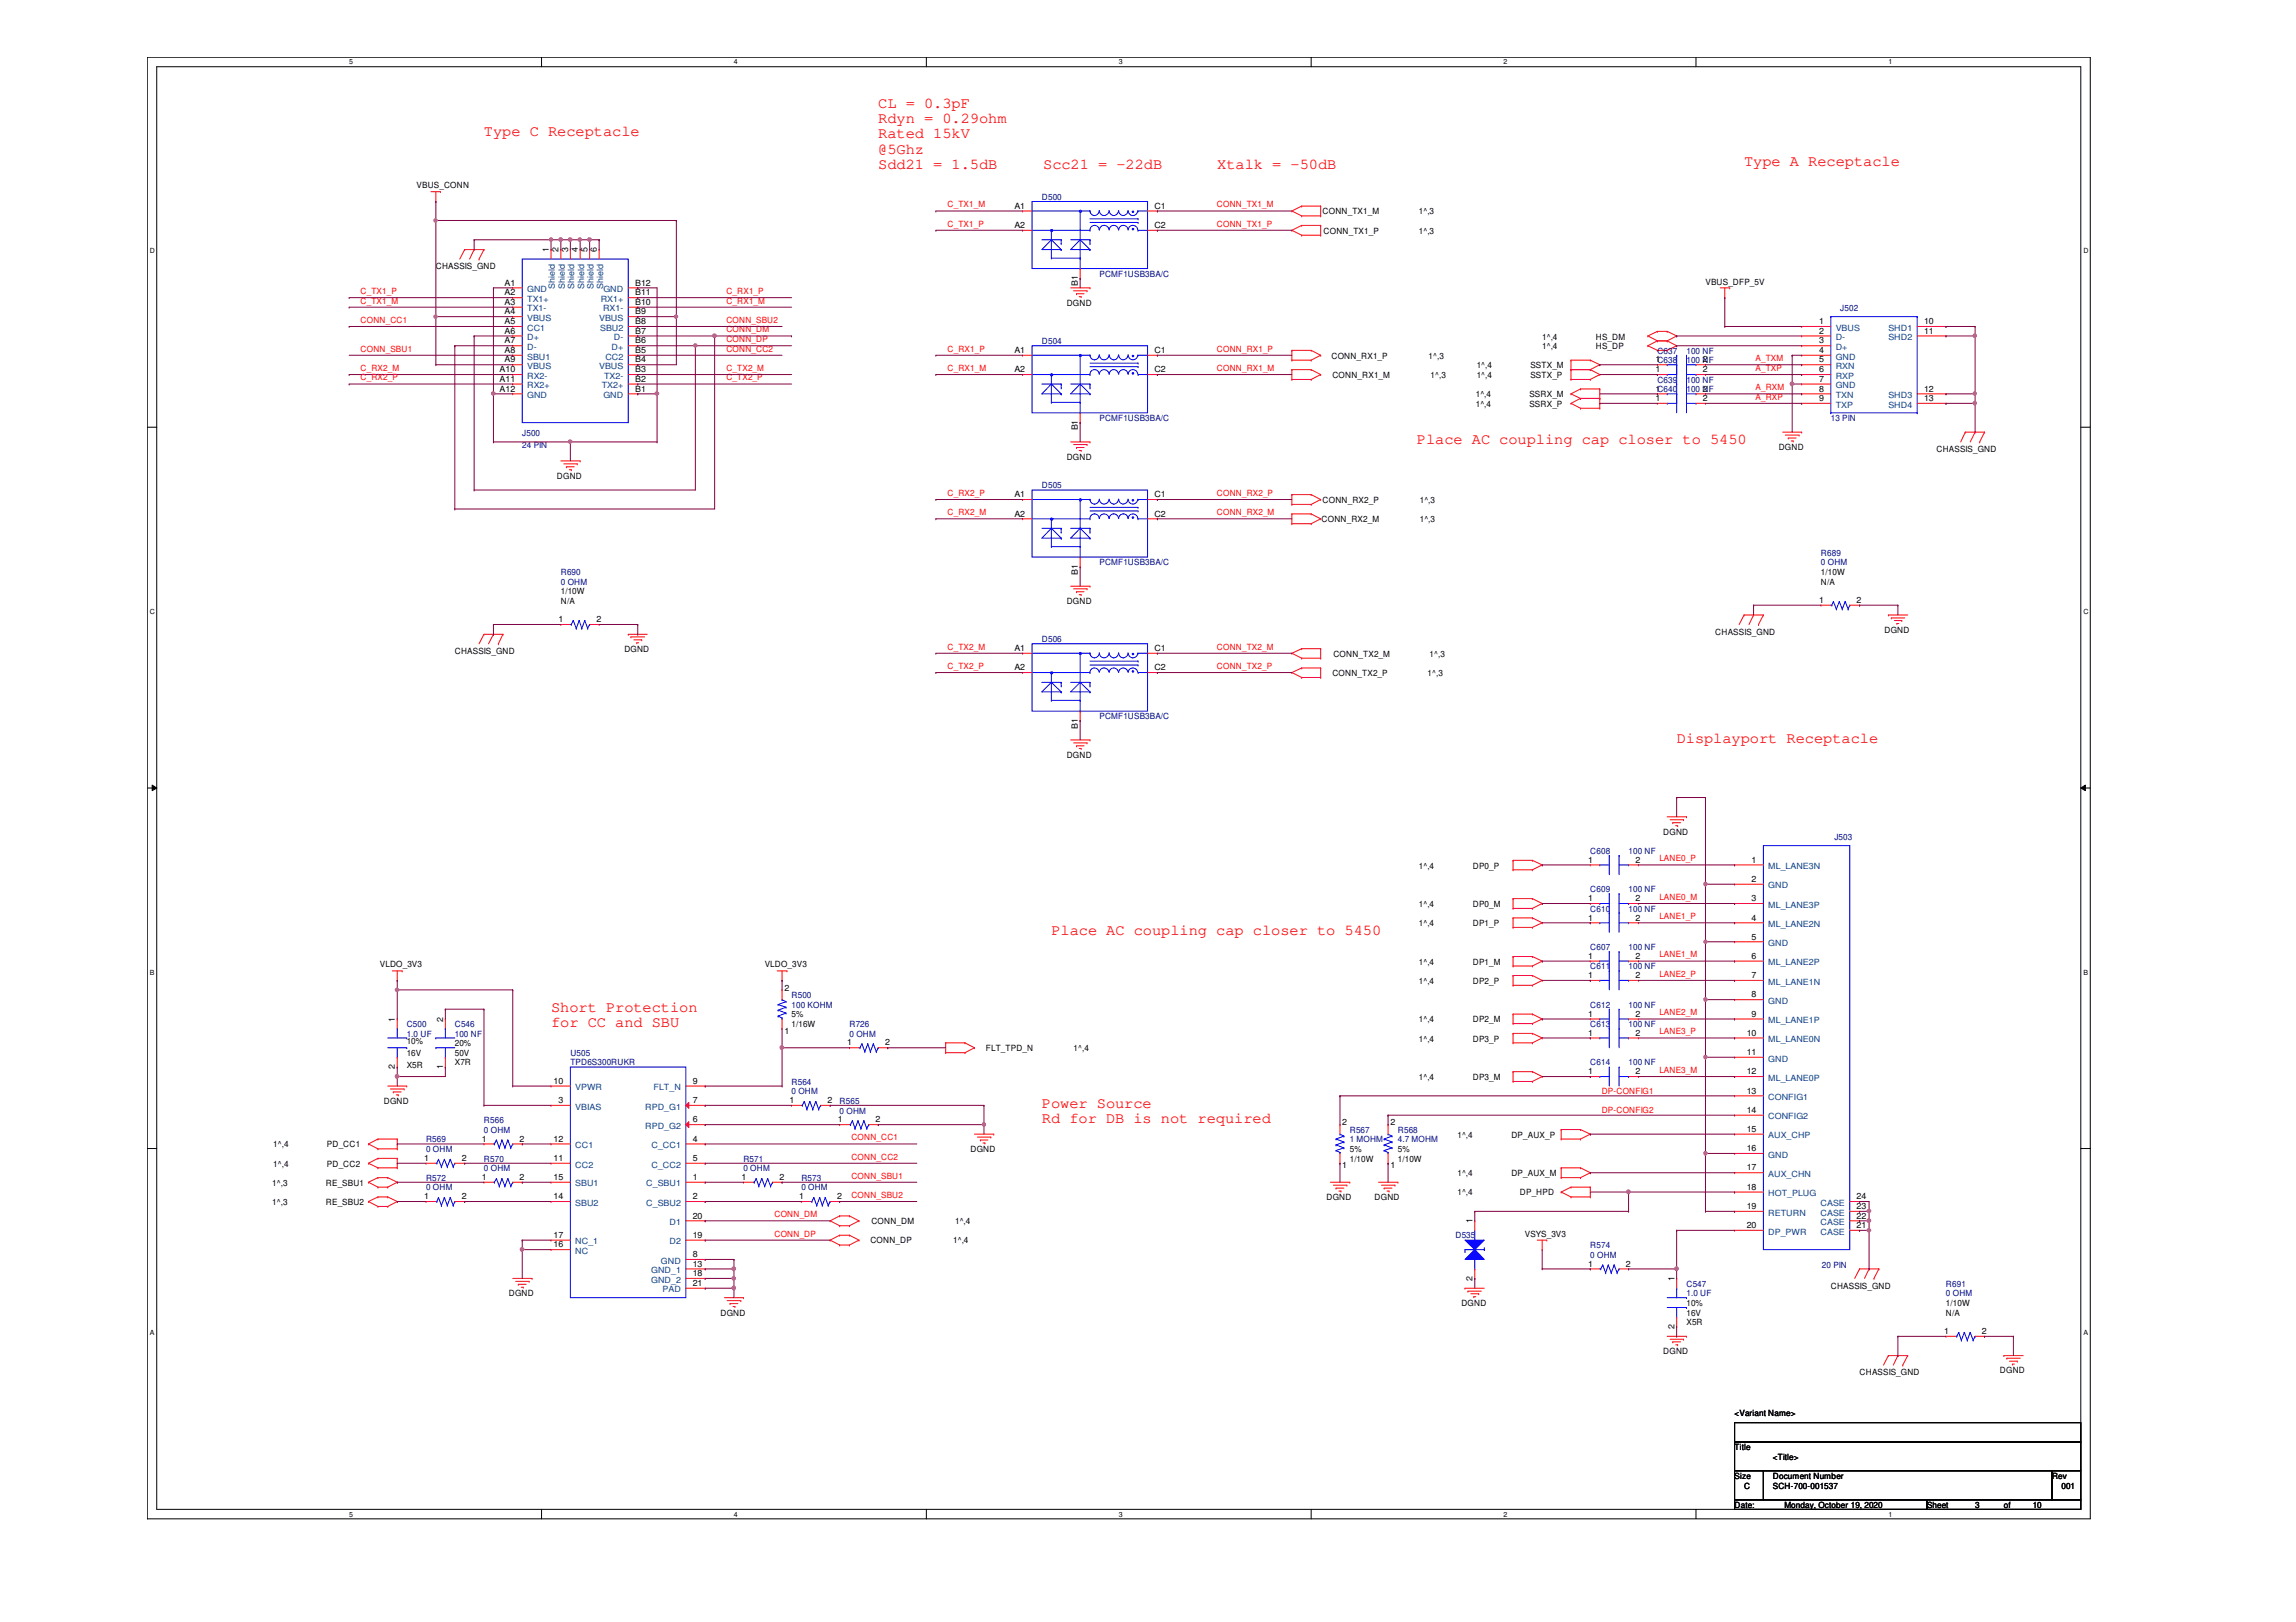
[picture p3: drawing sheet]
<svg xmlns="http://www.w3.org/2000/svg" width="297mm" height="210mm" viewBox="0 0 297 210" stroke-linecap="round" stroke-linejoin="round" font-family="sans-serif">
<defs><g id="words">
<g font-size="2" fill="#f00">
<text x="62.6" y="17.7">Type C Receptacle</text>
<text x="113.6" y="13.9">CL = 0.3pF</text>
<text x="113.6" y="15.9">Rdyn = 0.29ohm</text>
<text x="113.6" y="17.9">Rated 15kV</text>
<text x="113.6" y="19.9">@5Ghz</text>
<text x="113.6" y="21.9">Sdd21 = 1.5dB</text>
<text x="135" y="21.9">Scc21 = -22dB</text>
<text x="157.5" y="21.9">Xtalk = -50dB</text>
<text x="225.6" y="21.4">Type A Receptacle</text>
<text x="183.3" y="57.5">Place AC coupling cap closer to 5450</text>
<text x="216.9" y="96.1">Displayport Receptacle</text>
<text x="136" y="121">Place AC coupling cap closer to 5450</text>
<text x="71.3" y="130.9">Short Protection</text>
<text x="71.3" y="132.9">for CC and SBU</text>
<text x="134.8" y="143.4">Power Source</text>
<text x="134.8" y="145.4">Rd for DB is not required</text>
</g>
<g font-size="1.1">
<text x="53.9" y="24.4">VBUS_CONN</text>
<text x="131.2" y="29.5">A2</text>
<text x="131.2" y="27">A1</text>
<text x="149.4" y="27">C1</text>
<text x="149.4" y="29.5">C2</text>
<text x="171.1" y="27.7">CONN_TX1_M</text>
<text x="183.6" y="27.7">1^,3</text>
<text x="56.4" y="34.8">CHASSIS_GND</text>
<text x="71" y="32.6" transform="rotate(-90 71 32.6)">1</text>
<text x="72.3" y="32.6" transform="rotate(-90 72.3 32.6)">2</text>
<text x="73.5" y="32.6" transform="rotate(-90 73.5 32.6)">3</text>
<text x="74.8" y="32.6" transform="rotate(-90 74.8 32.6)">4</text>
<text x="76" y="32.6" transform="rotate(-90 76 32.6)">5</text>
<text x="77.2" y="32.6" transform="rotate(-90 77.2 32.6)">6</text>
<text x="171.2" y="30.2">CONN_TX1_P</text>
<text x="183.6" y="30.2">1^,3</text>
<text x="65.3" y="38.2">A2</text>
<text x="65.3" y="37">A1</text>
<text x="65.3" y="39.5">A3</text>
<text x="65.3" y="40.7">A4</text>
<text x="65.3" y="42">A5</text>
<text x="82.2" y="42">B8</text>
<text x="82.2" y="40.7">B9</text>
<text x="82.2" y="39.5">B10</text>
<text x="82.2" y="38.2">B11</text>
<text x="82.2" y="37">B12</text>
<text x="138" y="39.6">DGND</text>
<text x="139.4" y="37" transform="rotate(-90 139.4 37)">B1</text>
<text x="220.6" y="36.8">VBUS_DFP_5V</text>
<text x="235.3" y="42">1</text>
<text x="248.9" y="42">10</text>
<text x="65.3" y="43.2">A6</text>
<text x="65.3" y="44.4">A7</text>
<text x="65.3" y="45.7">A8</text>
<text x="65.3" y="46.9">A9</text>
<text x="82.2" y="46.9">B4</text>
<text x="82.2" y="45.7">B5</text>
<text x="82.2" y="44.4">B6</text>
<text x="82.2" y="43.2">B7</text>
<text x="131.2" y="45.7">A1</text>
<text x="149.4" y="45.7">C1</text>
<text x="172.3" y="46.4">CONN_RX1_P</text>
<text x="184.8" y="46.4">1^,3</text>
<text x="191.1" y="47.7">1^,4</text>
<text x="198" y="47.7">SSTX_M</text>
<text x="199.5" y="43.9">1^,4</text>
<text x="199.5" y="45.2">1^,4</text>
<text x="206.5" y="43.9">HS_DM</text>
<text x="206.5" y="45.2">HS_DP</text>
<text x="214.2" y="46.9">1C638</text>
<text x="220.3" y="46.9">2</text>
<text x="235.3" y="43.2">2</text>
<text x="235.3" y="44.4">3</text>
<text x="235.3" y="45.7">4</text>
<text x="235.3" y="46.9">5</text>
<text x="248.9" y="43.2">11</text>
<text x="64.6" y="48.2">A10</text>
<text x="64.6" y="49.4">A11</text>
<text x="64.6" y="50.7">A12</text>
<text x="82.2" y="50.7">B1</text>
<text x="82.2" y="49.4">B2</text>
<text x="82.2" y="48.2">B3</text>
<text x="131.2" y="48.2">A2</text>
<text x="149.4" y="48.2">C2</text>
<text x="172.4" y="48.9">CONN_RX1_M</text>
<text x="185.1" y="48.9">1^,3</text>
<text x="190.9" y="51.4">1^,4</text>
<text x="190.9" y="52.6">1^,4</text>
<text x="191.1" y="48.9">1^,4</text>
<text x="197.9" y="51.4">SSRX_M</text>
<text x="197.9" y="52.6">SSRX_P</text>
<text x="198" y="48.9">SSTX_P</text>
<text x="214.2" y="48.2">1</text>
<text x="214.2" y="50.7">1C640</text>
<text x="214.2" y="51.9">1</text>
<text x="220.3" y="48.2">2</text>
<text x="220.3" y="50.7">2</text>
<text x="220.3" y="51.9">2</text>
<text x="235.3" y="48.2">6</text>
<text x="235.3" y="49.4">7</text>
<text x="235.3" y="50.7">8</text>
<text x="235.3" y="51.9">9</text>
<text x="248.9" y="50.7">12</text>
<text x="248.9" y="51.9">13</text>
<text x="138" y="59.5">DGND</text>
<text x="139.4" y="55.7" transform="rotate(-90 139.4 55.7)">B1</text>
<text x="230.1" y="58.3">DGND</text>
<text x="250.5" y="58.5">CHASSIS_GND</text>
<text x="72.1" y="62">DGND</text>
<text x="131.2" y="64.3">A1</text>
<text x="149.4" y="64.3">C1</text>
<text x="171.1" y="65.1">CONN_RX2_P</text>
<text x="183.7" y="65.1">1^,3</text>
<text x="131.2" y="66.8">A2</text>
<text x="149.4" y="66.8">C2</text>
<text x="171" y="67.6">CONN_RX2_M</text>
<text x="183.7" y="67.6">1^,3</text>
<text x="72.6" y="76.9">1/10W</text>
<text x="139.4" y="74.4" transform="rotate(-90 139.4 74.4)">B1</text>
<text x="235.6" y="75.6">N/A</text>
<text x="235.6" y="74.4">1/10W</text>
<text x="72.3" y="80.5">1</text>
<text x="72.6" y="78.1">N/A</text>
<text x="77.2" y="80.5">2</text>
<text x="138" y="78.1">DGND</text>
<text x="221.9" y="82.1">CHASSIS_GND</text>
<text x="235.3" y="78">1</text>
<text x="240.2" y="78">2</text>
<text x="243.8" y="81.9">DGND</text>
<text x="58.8" y="84.6">CHASSIS_GND</text>
<text x="80.8" y="84.4">DGND</text>
<text x="131.2" y="86.7">A2</text>
<text x="131.2" y="84.2">A1</text>
<text x="149.4" y="84.2">C1</text>
<text x="149.4" y="86.7">C2</text>
<text x="172.4" y="87.5">CONN_TX2_P</text>
<text x="172.5" y="85">CONN_TX2_M</text>
<text x="184.7" y="87.5">1^,3</text>
<text x="185" y="85">1^,3</text>
<text x="139.4" y="94.3" transform="rotate(-90 139.4 94.3)">B1</text>
<text x="138" y="98">DGND</text>
<text x="183.6" y="112.4">1^,4</text>
<text x="190.5" y="112.4">DP0_P</text>
<text x="205.4" y="111.6">1</text>
<text x="211.6" y="111.6">2</text>
<text x="215.2" y="108">DGND</text>
<text x="226.6" y="111.6">1</text>
<text x="183.6" y="117.3">1^,4</text>
<text x="183.6" y="119.8">1^,4</text>
<text x="190.5" y="117.3">DP0_M</text>
<text x="190.5" y="119.8">DP1_P</text>
<text x="205.4" y="119.1">1</text>
<text x="205.4" y="116.6">1</text>
<text x="211.6" y="119.1">2</text>
<text x="211.6" y="116.6">2</text>
<text x="226.6" y="114.1">2</text>
<text x="226.6" y="116.6">3</text>
<text x="226.6" y="119.1">4</text>
<text x="49.1" y="125.2">VLDO_3V3</text>
<text x="98.9" y="125.2">VLDO_3V3</text>
<text x="183.6" y="124.8">1^,4</text>
<text x="190.5" y="124.8">DP1_M</text>
<text x="205.4" y="124.1">1</text>
<text x="211.6" y="124.1">2</text>
<text x="226.6" y="121.6">5</text>
<text x="226.6" y="124.1">6</text>
<text x="101.5" y="128.2">2</text>
<text x="102.4" y="131.7">5%</text>
<text x="183.6" y="127.3">1^,4</text>
<text x="190.5" y="127.3">DP2_P</text>
<text x="205.4" y="131.6">1</text>
<text x="205.4" y="126.6">1</text>
<text x="211.6" y="131.6">2</text>
<text x="211.6" y="126.6">2</text>
<text x="226.6" y="126.6">7</text>
<text x="226.6" y="129.1">8</text>
<text x="226.6" y="131.6">9</text>
<text x="51.1" y="132.2" transform="rotate(-90 51.1 132.2)">1</text>
<text x="52.6" y="135">10%</text>
<text x="52.6" y="136.7">16V</text>
<text x="57.3" y="132.2" transform="rotate(-90 57.3 132.2)">2</text>
<text x="58.8" y="135.4">20%</text>
<text x="58.8" y="136.7">50V</text>
<text x="58.8" y="137.9">X7R</text>
<text x="101.5" y="133.8">1</text>
<text x="102.4" y="132.9">1/16W</text>
<text x="109.6" y="135.3">1</text>
<text x="114.5" y="135.3">2</text>
<text x="127.6" y="136">FLT_TPD_N</text>
<text x="138.9" y="136">1^,4</text>
<text x="183.6" y="132.3">1^,4</text>
<text x="183.6" y="134.8">1^,4</text>
<text x="190.5" y="132.3">DP2_M</text>
<text x="190.5" y="134.8">DP3_P</text>
<text x="205.4" y="134">1</text>
<text x="211.6" y="134">2</text>
<text x="226" y="134">10</text>
<text x="226" y="136.5">11</text>
<text x="49.7" y="142.9">DGND</text>
<text x="51.1" y="138.3" transform="rotate(-90 51.1 138.3)">2</text>
<text x="52.6" y="138.3">X5R</text>
<text x="57.3" y="138.3" transform="rotate(-90 57.3 138.3)">1</text>
<text x="71.6" y="140.2">10</text>
<text x="72.3" y="142.7">3</text>
<text x="89.6" y="142.7">7</text>
<text x="89.6" y="140.2">9</text>
<text x="102.2" y="142.7">1</text>
<text x="107.1" y="142.7">2</text>
<text x="183.6" y="139.7">1^,4</text>
<text x="190.5" y="139.7">DP3_M</text>
<text x="205.4" y="139">1</text>
<text x="211.6" y="139">2</text>
<text x="226" y="139">12</text>
<text x="226" y="141.5">13</text>
<text x="35.3" y="148.5">1^,4</text>
<text x="42.3" y="148.5">PD_CC1</text>
<text x="62.3" y="147.7">1</text>
<text x="67.2" y="147.7">2</text>
<text x="71.6" y="147.7">12</text>
<text x="89.6" y="147.7">4</text>
<text x="89.6" y="145.2">6</text>
<text x="108.4" y="145.2">1</text>
<text x="113.3" y="145.2">2</text>
<text x="125.6" y="149.1">DGND</text>
<text x="173.7" y="145.6">2</text>
<text x="174.6" y="149.1">5%</text>
<text x="179.9" y="145.6">2</text>
<text x="180.8" y="149.1">5%</text>
<text x="188.6" y="147.2">1^,4</text>
<text x="195.5" y="147.2">DP_AUX_P</text>
<text x="226" y="144">14</text>
<text x="226" y="146.5">15</text>
<text x="226" y="149">16</text>
<text x="35.2" y="156">1^,3</text>
<text x="35.2" y="153.5">1^,3</text>
<text x="35.3" y="151">1^,4</text>
<text x="42.2" y="156">RE_SBU2</text>
<text x="42.2" y="153.5">RE_SBU1</text>
<text x="42.3" y="151">PD_CC2</text>
<text x="54.9" y="150.2">1</text>
<text x="54.9" y="155.2">1</text>
<text x="59.7" y="150.2">2</text>
<text x="59.7" y="155.2">2</text>
<text x="62.3" y="152.7">1</text>
<text x="67.2" y="152.7">2</text>
<text x="71.6" y="150.2">11</text>
<text x="71.6" y="155.2">14</text>
<text x="71.6" y="152.7">15</text>
<text x="89.6" y="152.7">1</text>
<text x="89.6" y="155.2">2</text>
<text x="89.6" y="150.2">5</text>
<text x="95.9" y="152.7">1</text>
<text x="100.8" y="152.7">2</text>
<text x="103.4" y="155.2">1</text>
<text x="108.3" y="155.2">2</text>
<text x="171.6" y="155.3">DGND</text>
<text x="173.7" y="151.2">1</text>
<text x="174.6" y="150.3">1/10W</text>
<text x="177.8" y="155.3">DGND</text>
<text x="179.9" y="151.2">1</text>
<text x="180.8" y="150.3">1/10W</text>
<text x="188.6" y="152.2">1^,4</text>
<text x="188.6" y="154.7">1^,4</text>
<text x="195.5" y="152.2">DP_AUX_M</text>
<text x="196.6" y="154.7">DP_HPD</text>
<text x="226" y="151.5">17</text>
<text x="226" y="154">18</text>
<text x="240.2" y="155.2">24</text>
<text x="71.6" y="161.4">16</text>
<text x="71.6" y="160.2">17</text>
<text x="89.6" y="160.2">19</text>
<text x="89.6" y="157.7">20</text>
<text x="112.6" y="160.9">CONN_DP</text>
<text x="112.7" y="158.4">CONN_DM</text>
<text x="123.3" y="160.9">1^,4</text>
<text x="123.6" y="158.4">1^,4</text>
<text x="190.5" y="158.3" transform="rotate(-90 190.5 158.3)">1</text>
<text x="197.3" y="160.1">VSYS_3V3</text>
<text x="226" y="156.5">19</text>
<text x="226" y="158.9">20</text>
<text x="240.2" y="158.9">21</text>
<text x="240.2" y="157.7">22</text>
<text x="240.2" y="156.5">23</text>
<text x="65.8" y="167.8">DGND</text>
<text x="89.6" y="162.7">8</text>
<text x="89.6" y="163.9">13</text>
<text x="89.6" y="165.1">18</text>
<text x="89.6" y="166.4">21</text>
<text x="190.5" y="165.7" transform="rotate(-90 190.5 165.7)">2</text>
<text x="205.4" y="163.9">1</text>
<text x="210.4" y="163.9">2</text>
<text x="216.6" y="165.8" transform="rotate(-90 216.6 165.8)">1</text>
<text x="236.9" y="166.8">CHASSIS_GND</text>
<text x="93.2" y="170.3">DGND</text>
<text x="189.1" y="169">DGND</text>
<text x="216.6" y="172" transform="rotate(-90 216.6 172)">2</text>
<text x="218.2" y="169">10%</text>
<text x="218.2" y="170.3">16V</text>
<text x="218.2" y="171.5">X5R</text>
<text x="251.5" y="172.6">1</text>
<text x="251.8" y="170.3">N/A</text>
<text x="251.8" y="169">1/10W</text>
<text x="256.4" y="172.6">2</text>
<text x="215.2" y="175.2">DGND</text>
<text x="240.6" y="178">CHASSIS_GND</text>
<text x="258.7" y="177.7">DGND</text>
<text x="224.4" y="183.3">&lt;Variant Name&gt;</text>
<text x="224.4" y="187.7">Title</text>
<text x="224.4" y="191.4">Size</text>
<text x="229.4" y="191.4">Document Number</text>
<text x="229.4" y="188.9">&lt;Title&gt;</text>
<text x="265.5" y="191.4">Rev</text>
<text x="224.4" y="195.2">Date:</text>
<text x="225.6" y="192.7">C</text>
<text x="229.4" y="192.7">SCH-700-001537</text>
<text x="230.8" y="195.2">Monday, October 19, 2020</text>
<text x="249.3" y="195.2">Sheet</text>
<text x="255.5" y="195.2">3</text>
<text x="259.2" y="195.2">of</text>
<text x="263" y="195.2">10</text>
<text x="266.7" y="192.7">001</text>
</g>
<g font-size="1.1" fill="#f00">
<text x="122.6" y="29.3">C_TX1_P</text>
<text x="122.6" y="26.8">C_TX1_M</text>
<text x="157.4" y="26.8">CONN_TX1_M</text>
<text x="157.4" y="29.3">CONN_TX1_P</text>
<text x="46.7" y="41.8">CONN_CC1</text>
<text x="46.7" y="38.1">C_TX1_P</text>
<text x="46.7" y="39.3">C_TX1_M</text>
<text x="94" y="38.1">C_RX1_P</text>
<text x="94" y="39.3">C_RX1_M</text>
<text x="94" y="41.8">CONN_SBU2</text>
<text x="46.7" y="45.5">CONN_SBU1</text>
<text x="94" y="44.3">CONN_DP</text>
<text x="94" y="43">CONN_DM</text>
<text x="94" y="45.5">CONN_CC2</text>
<text x="122.6" y="45.5">C_RX1_P</text>
<text x="157.4" y="45.5">CONN_RX1_P</text>
<text x="227.1" y="46.7">A_TXM</text>
<text x="46.7" y="48">C_RX2_M</text>
<text x="46.7" y="49.2">C_RX2_P</text>
<text x="94" y="49.2">C_TX2_P</text>
<text x="94" y="48">C_TX2_M</text>
<text x="122.6" y="48">C_RX1_M</text>
<text x="157.4" y="48">CONN_RX1_M</text>
<text x="227.1" y="48">A_TXP</text>
<text x="227.1" y="50.5">A_RXM</text>
<text x="227.1" y="51.7">A_RXP</text>
<text x="122.6" y="64.2">C_RX2_P</text>
<text x="157.4" y="64.2">CONN_RX2_P</text>
<text x="122.6" y="66.7">C_RX2_M</text>
<text x="157.4" y="66.7">CONN_RX2_M</text>
<text x="122.6" y="84.1">C_TX2_M</text>
<text x="122.6" y="86.6">C_TX2_P</text>
<text x="157.4" y="84.1">CONN_TX2_M</text>
<text x="157.4" y="86.6">CONN_TX2_P</text>
<text x="214.7" y="111.5">LANE0_P</text>
<text x="214.7" y="119">LANE1_P</text>
<text x="214.7" y="116.5">LANE0_M</text>
<text x="214.7" y="123.9">LANE1_M</text>
<text x="214.7" y="126.4">LANE2_P</text>
<text x="214.7" y="131.4">LANE2_M</text>
<text x="214.7" y="133.9">LANE3_P</text>
<text x="207.2" y="141.6">DP-CONFIG1</text>
<text x="214.7" y="138.9">LANE3_M</text>
<text x="110.2" y="147.6">CONN_CC1</text>
<text x="207.2" y="144.1">DP-CONFIG2</text>
<text x="110.2" y="150.1">CONN_CC2</text>
<text x="110.2" y="152.5">CONN_SBU1</text>
<text x="110.2" y="155">CONN_SBU2</text>
<text x="100.2" y="157.5">CONN_DM</text>
<text x="100.2" y="160">CONN_DP</text>
</g>
<g font-size="1.1" fill="#000080">
<text x="134.8" y="25.9">D500</text>
<text x="142.2" y="35.8">PCMF1USB3BA/C</text>
<text x="238.1" y="40.3">J502</text>
<text x="134.8" y="44.5">D504</text>
<text x="214.4" y="45.8">C637</text>
<text x="218.2" y="47">100 NF</text>
<text x="218.2" y="45.8">100 NF</text>
<text x="214.4" y="49.5">C639</text>
<text x="218.2" y="49.5">100 NF</text>
<text x="218.2" y="50.8">100 NF</text>
<text x="67.6" y="56.5">J500</text>
<text x="67.6" y="58">24 PIN</text>
<text x="142.2" y="54.5">PCMF1USB3BA/C</text>
<text x="236.9" y="54.5">13 PIN</text>
<text x="134.8" y="63.2">D505</text>
<text x="235.6" y="71.9">R689</text>
<text x="72.6" y="74.4">R690</text>
<text x="72.6" y="75.6">0 OHM</text>
<text x="142.2" y="73.2">PCMF1USB3BA/C</text>
<text x="235.6" y="73.2">0 OHM</text>
<text x="134.8" y="83.1">D506</text>
<text x="142.2" y="93.1">PCMF1USB3BA/C</text>
<text x="205.7" y="110.5">C608</text>
<text x="210.7" y="110.5">100 NF</text>
<text x="237.3" y="108.8">J503</text>
<text x="205.7" y="118">C610</text>
<text x="205.7" y="115.5">C609</text>
<text x="210.7" y="118">100 NF</text>
<text x="210.7" y="115.5">100 NF</text>
<text x="205.7" y="122.9">C607</text>
<text x="205.7" y="125.4">C611</text>
<text x="210.7" y="122.9">100 NF</text>
<text x="210.7" y="125.4">100 NF</text>
<text x="102.4" y="129.2">R500</text>
<text x="102.4" y="130.4">100 KOHM</text>
<text x="205.7" y="130.4">C612</text>
<text x="210.7" y="130.4">100 NF</text>
<text x="52.6" y="132.9">C500</text>
<text x="52.6" y="134.2">1.0 UF</text>
<text x="58.8" y="132.9">C546</text>
<text x="58.8" y="134.2">100 NF</text>
<text x="73.8" y="136.7">U505</text>
<text x="73.8" y="137.9">TPD6S300RUKR</text>
<text x="109.9" y="132.9">R726</text>
<text x="109.9" y="134.2">0 OHM</text>
<text x="205.7" y="132.9">C613</text>
<text x="205.7" y="137.9">C614</text>
<text x="210.7" y="132.9">100 NF</text>
<text x="210.7" y="137.9">100 NF</text>
<text x="102.4" y="140.4">R564</text>
<text x="102.4" y="141.6">0 OHM</text>
<text x="108.6" y="142.9">R565</text>
<text x="55.1" y="147.8">R569</text>
<text x="55.1" y="149.1">0 OHM</text>
<text x="62.6" y="145.4">R566</text>
<text x="62.6" y="146.6">0 OHM</text>
<text x="108.6" y="144.1">0 OHM</text>
<text x="174.6" y="146.6">R567</text>
<text x="174.6" y="147.8">1 MOHM</text>
<text x="180.8" y="146.6">R568</text>
<text x="180.8" y="147.8">4.7 MOHM</text>
<text x="55.1" y="152.8">R572</text>
<text x="55.1" y="154.1">0 OHM</text>
<text x="62.6" y="150.3">R570</text>
<text x="62.6" y="151.6">0 OHM</text>
<text x="96.2" y="150.3">R571</text>
<text x="96.2" y="151.6">0 OHM</text>
<text x="103.7" y="152.8">R573</text>
<text x="103.7" y="154.1">0 OHM</text>
<text x="188.3" y="160.3">D535</text>
<text x="205.7" y="161.5">R574</text>
<text x="205.7" y="162.8">0 OHM</text>
<text x="218.2" y="166.5">C547</text>
<text x="218.2" y="167.8">1.0 UF</text>
<text x="235.7" y="164">20 PIN</text>
<text x="251.8" y="166.5">R691</text>
<text x="251.8" y="167.8">0 OHM</text>
</g>
<g font-size="1.1" fill="#004080">
<text x="68.2" y="39.1">TX1+</text>
<text x="68.2" y="37.8">GND</text>
<text x="68.2" y="40.3">TX1-</text>
<text x="68.2" y="41.5">VBUS</text>
<text x="71.8" y="37.3" transform="rotate(-90 71.8 37.3)">Shield</text>
<text x="73.1" y="37.3" transform="rotate(-90 73.1 37.3)">Shield</text>
<text x="74.3" y="37.3" transform="rotate(-90 74.3 37.3)">Shield</text>
<text x="75.6" y="37.3" transform="rotate(-90 75.6 37.3)">Shield</text>
<text x="76.8" y="37.3" transform="rotate(-90 76.8 37.3)">Shield</text>
<text x="77.5" y="41.5">VBUS</text>
<text x="77.7" y="39.1">RX1+</text>
<text x="78" y="37.3" transform="rotate(-90 78 37.3)">Shield</text>
<text x="78" y="40.3">RX1-</text>
<text x="78.1" y="37.8">GND</text>
<text x="68.2" y="42.8">CC1</text>
<text x="68.2" y="44">D+</text>
<text x="68.2" y="45.3">D-</text>
<text x="68.2" y="46.5">SBU1</text>
<text x="68.2" y="47.8">VBUS</text>
<text x="77.5" y="47.8">VBUS</text>
<text x="77.6" y="42.8">SBU2</text>
<text x="78.3" y="46.5">CC2</text>
<text x="79.1" y="45.3">D+</text>
<text x="79.4" y="44">D-</text>
<text x="237.5" y="42.8">VBUS</text>
<text x="237.5" y="44">D-</text>
<text x="237.5" y="45.3">D+</text>
<text x="237.5" y="46.5">GND</text>
<text x="237.5" y="47.8">RXN</text>
<text x="244.3" y="44">SHD2</text>
<text x="244.3" y="42.8">SHD1</text>
<text x="68.2" y="49">RX2-</text>
<text x="68.2" y="50.2">RX2+</text>
<text x="68.2" y="51.5">GND</text>
<text x="77.9" y="50.2">TX2+</text>
<text x="78.1" y="51.5">GND</text>
<text x="78.1" y="49">TX2-</text>
<text x="237.5" y="49">RXP</text>
<text x="237.5" y="50.2">GND</text>
<text x="237.5" y="51.5">TXN</text>
<text x="237.5" y="52.7">TXP</text>
<text x="244.3" y="51.5">SHD3</text>
<text x="244.3" y="52.7">SHD4</text>
<text x="228.8" y="112.5">ML_LANE3N</text>
<text x="228.8" y="115">GND</text>
<text x="228.8" y="117.5">ML_LANE3P</text>
<text x="228.8" y="120">ML_LANE2N</text>
<text x="228.8" y="122.4">GND</text>
<text x="228.8" y="124.9">ML_LANE2P</text>
<text x="228.8" y="127.4">ML_LANE1N</text>
<text x="228.8" y="129.9">GND</text>
<text x="228.8" y="132.4">ML_LANE1P</text>
<text x="228.8" y="134.9">ML_LANE0N</text>
<text x="228.8" y="137.4">GND</text>
<text x="74.4" y="143.6">VBIAS</text>
<text x="74.4" y="141.1">VPWR</text>
<text x="83.5" y="143.6">RPD_G1</text>
<text x="84.5" y="141.1">FLT_N</text>
<text x="228.8" y="139.9">ML_LANE0P</text>
<text x="228.8" y="142.4">CONFIG1</text>
<text x="74.4" y="148.6">CC1</text>
<text x="83.5" y="146.1">RPD_G2</text>
<text x="84.3" y="148.6">C_CC1</text>
<text x="228.8" y="144.9">CONFIG2</text>
<text x="228.8" y="147.3">AUX_CHP</text>
<text x="228.8" y="149.8">GND</text>
<text x="74.4" y="151.1">CC2</text>
<text x="74.4" y="153.5">SBU1</text>
<text x="83.6" y="153.5">C_SBU1</text>
<text x="84.3" y="151.1">C_CC2</text>
<text x="228.8" y="152.3">AUX_CHN</text>
<text x="228.8" y="154.8">HOT_PLUG</text>
<text x="74.4" y="156">SBU2</text>
<text x="74.4" y="161">NC_1</text>
<text x="83.6" y="156">C_SBU2</text>
<text x="86.6" y="161">D2</text>
<text x="86.6" y="158.5">D1</text>
<text x="228.8" y="157.3">RETURN</text>
<text x="228.8" y="159.8">DP_PWR</text>
<text x="235.5" y="159.8">CASE</text>
<text x="235.5" y="158.5">CASE</text>
<text x="235.5" y="157.3">CASE</text>
<text x="235.5" y="156">CASE</text>
<text x="74.4" y="162.3">NC</text>
<text x="84.2" y="164.8">GND_1</text>
<text x="84.2" y="166">GND_2</text>
<text x="85.5" y="163.5">GND</text>
<text x="85.7" y="167.3">PAD</text>
</g>
<g font-size=".9">
<text x="45.2" y="8.3">5</text>
<text x="95" y="8.3">4</text>
<text x="144.7" y="8.3">3</text>
<text x="194.5" y="8.3">2</text>
<text x="244.3" y="8.3">1</text>
<text x="19.4" y="32.8">D</text>
<text x="269.5" y="32.8">D</text>
<text x="19.4" y="79.4">C</text>
<text x="269.5" y="79.4">C</text>
<text x="19.4" y="126.1">B</text>
<text x="269.5" y="126.1">B</text>
<text x="19.4" y="172.8">A</text>
<text x="269.5" y="172.8">A</text>
<text x="45.2" y="196.3">5</text>
<text x="95" y="196.3">4</text>
<text x="144.7" y="196.3">3</text>
<text x="194.5" y="196.3">2</text>
<text x="244.3" y="196.3">1</text>
</g>
</g></defs>
<path d="M19.1 7.4h251.3v189.2h-251.3zM20.3 8.6h248.9v186.7h-248.9z" fill="none" stroke="#000" stroke-width=".13"/>
<g fill="#fff">
<path d="M45.2 7.5h.5v1.1h-.5z"/>
<path d="M45.2 195.5h.5v1h-.5z"/>
</g>
<path d="M70.1 7.4v1.2M70.1 195.3v1.3" fill="none" stroke="#000" stroke-width=".13"/>
<g fill="#fff">
<path d="M95 7.5h.5v1.1h-.5z"/>
<path d="M95 195.5h.5v1h-.5z"/>
</g>
<path d="M119.8 7.4v1.2M119.8 195.3v1.3" fill="none" stroke="#000" stroke-width=".13"/>
<g fill="#fff">
<path d="M144.7 7.5h.5v1.1h-.5z"/>
<path d="M144.7 195.5h.5v1h-.5z"/>
</g>
<path d="M169.6 7.4v1.2M169.6 195.3v1.3" fill="none" stroke="#000" stroke-width=".13"/>
<g fill="#fff">
<path d="M194.5 7.5h.5v1.1h-.5z"/>
<path d="M194.5 195.5h.5v1h-.5z"/>
</g>
<path d="M219.4 7.4v1.2M219.4 195.3v1.3" fill="none" stroke="#000" stroke-width=".13"/>
<g fill="#fff">
<path d="M244.3 7.5h.5v1.1h-.5z"/>
<path d="M244.3 195.5h.5v1h-.5z"/>
<path d="M19.4 32h.6v1h-.6z"/>
<path d="M269.5 32h.7v1h-.7z"/>
<path d="M19.4 78.6h.6v1h-.6z"/>
<path d="M269.5 78.6h.7v1h-.7z"/>
</g>
<path d="M19.1 55.3h1.2M269.2 55.3h1.2" fill="none" stroke="#000" stroke-width=".13"/>
<g fill="#fff">
<path d="M19.4 125.3h.6v1h-.6z"/>
<path d="M269.5 125.3h.6v1h-.6z"/>
</g>
<path d="M19.1 102h1.2M19.7 101.6l.6 .4-.6 .3zM269.2 102l.6-.4v.7zM269.2 102h1.2" fill="none" stroke="#000" stroke-width=".13"/>
<path d="M19.7 101.6l.6 .4-.6 .3zM269.2 102l.6-.4v.7z" fill="#000"/>
<g fill="#fff">
<path d="M19.4 172h.5v1h-.5z"/>
<path d="M269.5 172h.6v1h-.6z"/>
</g>
<path d="M19.1 148.6h1.2M269.2 148.6h1.2M224.4 184.1h44.8v2.5h-44.8zM224.4 186.6h44.8v3.7h-44.8zM224.4 190.3h3.7v3.8h-3.7zM224.4 194.1h24.9v1.2h-24.9zM228.1 190.3h37.4v3.8h-37.4zM249.3 194.1h19.9v1.2h-19.9zM265.5 190.3h3.7v3.8h-3.7z" fill="none" stroke="#000" stroke-width=".13"/>
<g fill="none" stroke="#f00" stroke-width=".13">
<path d="M55.8 24.8h1.2M56.4 26.1h.1M56.4 24.8v1.3M57 24.8h.1M60.1 32.3h.1M60.1 32.3l-.6 1.2M60.1 32.3h2.5M61.3 32.3h.1M61.3 32.3l-.6 1.2M62 33.5h.1M62.6 32.3h.1M62.6 32.3l-.6 1.2"/>
<path d="M66.3 38.5h.1M66.3 37.3h.1M66.3 39.8h.1M66.3 37.3h1.3M66.3 38.5h1.3M66.3 39.8h1.3M71.3 32.3h.1M71.3 32.3v1.2M72.6 32.3h.1M72.6 32.3v1.2M73.8 32.3h.1M73.8 32.3v1.2"/>
<path d="M75.1 32.3h.1M75.1 32.3v1.2M76.3 32.3h.1M76.3 32.3v1.2M77.5 32.3h.1M77.5 32.3v1.2M81.3 37.3h1.2M81.3 38.5h1.2M81.3 39.8h1.2M82.5 39.8h.1M82.5 38.5h.1M82.5 37.3h.1"/>
<path d="M138.5 37.3h2.5M138.9 37.6h1.7M139.3 38h.1M139.3 38h1M139.6 38.4h.3M139.9 38.4h.1M140.6 37.6h.1M141 37.3h.1M167.1 27.3h.1M167.1 29.8h.1M167.1 27.3l1.3 .6M167.1 29.8l1.3 .6"/>
<path d="M168.4 26.7h.1M168.4 27.9h.1M168.4 29.2h.1M168.4 30.4h.1M168.4 26.7l-1.3 .6M168.4 26.7h2.5M168.4 27.9h2.5M168.4 29.2l-1.3 .6M168.4 29.2h2.5M168.4 30.4h2.5M170.9 26.7h.1M170.9 27.9h.1"/>
<path d="M170.9 29.2h.1M170.9 30.4h.1M170.9 26.7v1.2M170.9 29.2v1.2M222.5 37.3h1.3M223.1 38.5h.1M223.1 37.3v1.2M223.8 37.3h.1M66.3 41h.1M66.3 42.2h.1M66.3 43.5h.1M66.3 44.7h.1"/>
<path d="M66.3 46h.1M66.3 47.2h.1M66.3 48.5h.1M66.3 49.7h.1M66.3 51h.1M66.3 48.5h1.3M66.3 42.2h1.3M66.3 43.5h1.3M66.3 44.7h1.3M66.3 46h1.3M66.3 47.2h1.3M66.3 49.7h1.3"/>
<path d="M66.3 51h1.3M66.3 41h1.3M72.6 59.6h2.5M75.1 59.6h.1M81.3 48.5h1.2M81.3 42.2h1.2M81.3 43.5h1.2M81.3 44.7h1.2M81.3 46h1.2M81.3 47.2h1.2M81.3 49.7h1.2M81.3 51h1.2"/>
<path d="M81.3 41h1.2M82.5 51h.1M82.5 49.7h.1M82.5 48.5h.1M82.5 47.2h.1M82.5 46h.1M82.5 44.7h.1M82.5 43.5h.1M82.5 42.2h.1M82.5 41h.1M138.5 57.2h2.5M138.9 57.5h1.7"/>
<path d="M139.3 57.9h.1M139.3 57.9h1M139.6 58.3h.3M139.9 58.3h.1M140.6 57.5h.1M141 57.2h.1M167.1 46.6h.1M167.1 45.3h.1M167.1 49.1h.1M167.1 47.8h.1M167.1 45.3h2.5M167.1 46.6h2.5"/>
<path d="M167.1 47.8h2.5M167.1 49.1h2.5M167.1 45.3v1.3M167.1 47.8v1.3M169.6 45.3h.1M169.6 46.6h.1M169.6 47.8h.1M169.6 49.1h.1M169.6 45.3l1.3 .7M169.6 47.8l1.3 .7M170.9 46h.1M170.9 48.5h.1"/>
<path d="M170.9 46l-1.3 .6M170.9 48.5l-1.3 .6M203.2 51h.1M203.2 52.2h.1M203.2 46.6h.1M203.2 47.8h.1M203.2 49.1h.1M203.2 51l1.3 .6M203.2 52.2l1.3 .6M203.2 46.6h2.5M203.2 46.6v2.5M203.2 47.8h2.5"/>
<path d="M203.2 49.1h2.5M204.5 50.3h.1M204.5 51.6h.1M204.5 52.8h.1M204.5 50.3h2.5M204.5 50.3l-1.3 .7M204.5 51.6h2.5M204.5 51.6l-1.3 .6M204.5 52.8h2.5M205.7 46.6h.1M205.7 47.8h.1M205.7 49.1h.1"/>
<path d="M205.7 46.6l1.3 .6M205.7 47.8l1.3 .7M207 51.6h.1M207 50.3h.1M207 52.8h.1M207 47.2h.1M207 48.5h.1M207 50.3v2.5M207 47.2l-1.3 .6M207 48.5l-1.3 .6M213.2 43.5h.1M213.2 44.7h.1"/>
<path d="M213.2 43.5l1.2 .6M213.2 44.7l1.2 .6M214.4 42.9h.1M214.4 44.1h.1M214.4 45.3h.1M214.4 48.5h.1M214.4 42.9h1.3M214.4 42.9l-1.2 .6M214.4 44.1h1.3M214.4 44.1l-1.2 .6M214.4 45.3h1.3M214.4 48.5h1.3"/>
<path d="M215.7 42.9h.1M215.7 44.1h.1M215.7 45.3h.1M215.7 42.9l1.2 .6M215.7 44.1l1.2 .6M216.9 43.5h.1M216.9 44.7h.1M216.9 43.5l-1.2 .6M216.9 44.7l-1.2 .6M219.4 48.5h1.2M220.6 48.5h.1M230.6 55.9h2.5"/>
<path d="M231 56.3h1.7M231.4 56.7h.1M231.4 56.7h1M231.7 57.1h.3M232 57.1h.1M232.7 56.3h.1M233.1 55.9h.1M233.1 42.2h.1M233.1 43.5h.1M233.1 44.7h.1M233.1 46h.1M233.1 47.2h.1"/>
<path d="M233.1 48.5h.1M233.1 49.7h.1M233.1 51h.1M233.1 52.2h.1M233.1 48.5h3.8M233.1 42.2h3.8M233.1 43.5h3.8M233.1 44.7h3.8M233.1 46h3.8M233.1 47.2h3.8M233.1 49.7h3.8M233.1 51h3.8"/>
<path d="M233.1 52.2h3.8M248 42.2h3.8M248 43.5h3.8M248 51h3.8M248 52.2h3.8M251.8 43.5h.1M251.8 42.2h.1M251.8 51h.1M251.8 52.2h.1M254.3 55.9h.1M254.3 55.9h2.5M254.3 55.9l-.6 1.3"/>
<path d="M255.5 55.9h.1M255.5 55.9l-.6 1.3M256.1 57.2h.1M256.8 55.9h.1M256.8 55.9l-.7 1.3M72.9 60h1.8M73.3 60.4h.1M73.3 60.4h1M73.7 60.8h.2M73.9 60.8h.1M74.7 60h.1M138.5 75.9h2.5"/>
<path d="M138.9 76.2h1.7M139.3 76.6h.1M139.3 76.6h1M139.6 77h.3M139.9 77h.1M140.6 76.2h.1M141 75.9h.1M167.1 65.3h.1M167.1 64h.1M167.1 67.8h.1M167.1 66.5h.1M167.1 64v1.3"/>
<path d="M167.1 66.5v1.3M167.1 64h2.5M167.1 65.3h2.5M167.1 66.5h2.5M167.1 67.8h2.5M169.6 64h.1M169.6 65.3h.1M169.6 66.5h.1M169.6 67.8h.1M169.6 64l1.3 .6M169.6 66.5l1.3 .6M170.9 64.6h.1"/>
<path d="M170.9 67.1h.1M170.9 67.1l-1.3 .7M170.9 64.6l-1.3 .7M225.6 79.6h.1M225.6 79.6l-.6 1.2M225.6 79.6h2.5M226.9 79.6h.1M226.9 79.6l-.6 1.2M228.1 79.6h.1M228.1 79.6l-.6 1.2M244.3 79.6h.1M244.3 79.6h2.5"/>
<path d="M244.7 80h.1M244.7 80h1.7M62.6 82.1h.1M62.6 82.1l-.6 1.2M62.6 82.1h2.5M63.8 82.1h.1M63.8 82.1l-.6 1.2M64.5 83.3h.1M65.1 82.1h.1M65.1 82.1l-.6 1.2M72.6 80.8h.1M72.6 80.8h1.2"/>
<path d="M76.3 80.8h1.2M77.5 80.8h.1M81.3 82.1h.1M81.3 82.1h2.4M81.6 82.4h.1M81.6 82.4h1.8M82 82.8h1M82.4 83.2h.1M82.4 83.2h.2M83 82.8h.1M132.3 87h.1M132.3 84.5h.1"/>
<path d="M132.3 87h1.2M132.3 84.5h1.2M138.5 95.8h2.5M138.9 96.1h1.7M139.3 96.5h.1M139.3 96.5h1M139.6 96.9h.3M139.7 93.3h.1M139.7 92v1.3M139.9 96.9h.1M140.6 96.1h.1M141 95.8h.1"/>
<path d="M148.5 87h1.2M148.5 84.5h1.2M149.7 84.5h.1M149.7 87h.1M167.1 84.5h.1M167.1 87h.1M167.1 84.5l1.3 .7M167.1 87l1.3 .7M168.4 83.9h.1M168.4 85.2h.1M168.4 86.4h.1M168.4 87.7h.1"/>
<path d="M168.4 83.9l-1.3 .6M168.4 83.9h2.5M168.4 85.2h2.5M168.4 86.4l-1.3 .6M168.4 86.4h2.5M168.4 87.7h2.5M170.9 83.9h.1M170.9 85.2h.1M170.9 86.4h.1M170.9 87.7h.1M170.9 83.9v1.3M170.9 86.4v1.3"/>
<path d="M227.5 80.8h.1M245.1 80.3h.9M245.4 80.7h.1M245.4 80.7h.3M246 80.3h.1M195.7 111.3h.1M195.7 112.6h.1M195.7 116.3h.1M195.7 117.6h.1M195.7 118.8h.1M195.7 111.3h2.5M195.7 111.3v1.3"/>
<path d="M195.7 116.3v1.3M195.7 118.8v1.2M195.7 112.6h2.5M195.7 116.3h2.5M195.7 117.6h2.5M195.7 118.8h2.5M198.2 111.3h.1M198.2 112.6h.1M198.2 116.3h.1M198.2 117.6h.1M198.2 118.8h.1M198.2 111.3l1.3 .6"/>
<path d="M198.2 116.3l1.3 .6M198.2 118.8l1.3 .6M199.5 111.9h.1M199.5 116.9h.1M199.5 119.4h.1M199.5 111.9l-1.3 .7M199.5 116.9l-1.3 .7M199.5 119.4l-1.3 .6M205.7 119.4h.1M205.7 119.4h1.3M210.7 119.4h1.3M212 119.4h.1"/>
<path d="M215.7 105.7h2.5M216.1 106.1h1.7M216.4 106.5h.1M216.4 106.5h1M216.8 106.8h.2M217 106.8h.1M217.8 106.1h.1M218.2 105.7h.1M50.8 125.6h1.2M51.4 126.9h.1M51.4 131.9h.1M51.4 138.1h.1"/>
<path d="M51.4 125.6v1.3M51.4 131.9v1.2M51.4 136.8v1.3M52 125.6h.1M100.5 125.6h1.3M101.2 126.9h.1M101.2 125.6v1.3M101.8 125.6h.1M122.3 136.2h.1M122.3 135h.1M122.3 135h2.5M122.3 136.2h2.5"/>
<path d="M122.3 135v1.2M124.8 135h.1M124.8 136.2h.1M124.8 135l1.3 .6M126.1 135.6h.1M126.1 135.6l-1.3 .6M195.7 120h.1M195.7 123.8h.1M195.7 125h.1M195.7 126.2h.1M195.7 127.5h.1M195.7 131.2h.1"/>
<path d="M195.7 132.5h.1M195.7 133.7h.1M195.7 135h.1M195.7 138.7h.1M195.7 140h.1M195.7 135h2.5M195.7 123.8v1.2M195.7 126.2v1.3M195.7 131.2v1.3M195.7 133.7v1.3M195.7 138.7v1.3M195.7 120h2.5"/>
<path d="M195.7 123.8h2.5M195.7 125h2.5M195.7 126.2h2.5M195.7 127.5h2.5M195.7 131.2h2.5M195.7 132.5h2.5M195.7 133.7h2.5M195.7 138.7h2.5M195.7 140h2.5M198.2 120h.1M198.2 123.8h.1M198.2 125h.1"/>
<path d="M198.2 126.2h.1M198.2 127.5h.1M198.2 131.2h.1M198.2 132.5h.1M198.2 133.7h.1M198.2 135h.1M198.2 138.7h.1M198.2 140h.1M198.2 123.8l1.3 .6M198.2 126.2l1.3 .7M198.2 131.2l1.3 .7M198.2 133.7l1.3 .6"/>
<path d="M198.2 138.7l1.3 .6M199.5 124.4h.1M199.5 126.9h.1M199.5 131.9h.1M199.5 134.3h.1M199.5 139.3h.1M199.5 124.4l-1.3 .6M199.5 126.9l-1.3 .6M199.5 131.9l-1.3 .6M199.5 134.3l-1.3 .7M199.5 139.3l-1.3 .7M205.7 131.9h.1"/>
<path d="M205.7 131.9h1.3M210.7 131.9h1.3M212 131.9h.1M47.7 148h.1M47.7 150.5h.1M47.7 155.5h.1M47.7 153h.1M47.7 148l1.2 .7M47.7 150.5l1.2 .6M47.7 155.5l1.2 .6M47.7 153l1.2 .6M48.9 147.4h.1"/>
<path d="M48.9 148.7h.1M48.9 149.9h.1M48.9 151.1h.1M48.9 154.9h.1M48.9 156.1h.1M48.9 152.4h.1M48.9 153.6h.1M48.9 147.4h2.5M48.9 147.4l-1.2 .6M48.9 148.7h2.5M48.9 149.9h2.5M48.9 149.9l-1.2 .6"/>
<path d="M48.9 151.1h2.5M48.9 152.4h1.3M48.9 153.6h1.3M48.9 154.9h1.3M48.9 154.9l-1.2 .6M48.9 156.1h1.3M48.9 152.4l-1.2 .6M50.2 154.9h.1M50.2 156.1h.1M50.2 152.4h.1M50.2 153.6h.1M50.2 154.9l1.2 .6"/>
<path d="M50.2 152.4l1.2 .6M50.2 140.5h2.4M50.5 140.9h1.8M50.9 141.3h.1M50.9 141.3h1M51.3 141.7h.2M51.4 148.7h.1M51.4 147.4h.1M51.4 151.1h.1M51.4 149.9h.1M51.4 155.5h.1M51.4 153h.1"/>
<path d="M51.4 147.4v1.3M51.4 149.9v1.2M51.4 155.5l-1.2 .6M51.4 153l-1.2 .6M51.5 141.7h.1M52.3 140.9h.1M52.6 140.5h.1M102.4 143h.1M102.4 143h1.3M106.2 143h1.2M107.4 158h.1M107.4 143h.1"/>
<path d="M107.4 158l1.2 .6M108.6 157.4h.1M108.6 158.6h.1M108.6 159.9h.1M108.6 145.5h.1M108.6 157.4l-1.2 .6M108.6 157.4h1.3M108.6 158.6h1.3M108.6 159.9l-1.2 .6M108.6 159.9h1.3M108.6 145.5h1.3M109.9 157.4h.1"/>
<path d="M109.9 158.6h.1M109.9 159.9h.1M109.9 157.4l1.2 .6M109.9 159.9l1.2 .6M111.1 158h.1M111.1 158l-1.2 .6M112.4 145.5h1.2M113.6 145.5h.1M126.1 146.8h2.5M126.4 147.2h1.8M126.8 147.5h.1M126.8 147.5h1"/>
<path d="M127.2 147.9h.2M127.4 147.9h.1M128.2 147.2h.1M128.6 146.8h.1M172.1 153h2.5M172.5 153.4h1.7M172.8 153.8h.1M172.8 153.8h1.1M173.2 154.1h.3M173.5 154.1h.1M174.2 153.4h.1M174.6 153h.1"/>
<path d="M178.4 153h2.4M178.7 153.4h1.8M179.1 153.8h.1M179.1 153.8h1M179.5 154.1h.2M179.7 154.1h.1M180.5 153.4h.1M180.8 153h.1M202 146.2h.1M202 147.4h.1M202 151.1h.1M202 152.4h.1"/>
<path d="M202 154.3h.1M202 147.4h2.5M202 151.1h2.5M202 146.2h2.5M202 146.2v1.2M202 151.1v1.3M202 152.4h2.5M202 154.3l1.2 .6M203.2 153.6h.1M203.2 154.9h.1M203.2 153.6h2.5M203.2 153.6l-1.2 .7"/>
<path d="M203.2 154.9h2.5M204.5 146.2h.1M204.5 147.4h.1M204.5 151.1h.1M204.5 152.4h.1M204.5 146.2l1.2 .6M204.5 151.1l1.2 .7M205.7 146.8h.1M205.7 151.8h.1M205.7 154.9h.1M205.7 153.6h.1M205.7 146.8l-1.2 .6"/>
<path d="M205.7 151.8l-1.2 .6M205.7 153.6v1.3M66.3 165.4h2.5M66.7 165.8h1.8M67.1 166.2h.1M67.1 166.2h1M67.4 166.6h.3M67.7 166.6h.1M68.5 165.8h.1M68.8 165.4h.1M93.7 167.9h2.5M94.1 168.3h1.7"/>
<path d="M94.4 168.7h.1M94.4 168.7h1.1M94.8 169.1h.3M95.1 169.1h.1M95.8 168.3h.1M96.2 167.9h.1M107.4 160.5h.1M107.4 160.5l1.2 .6M108.6 161.1h.1M108.6 161.1h1.3M109.9 161.1h.1M111.1 160.5h.1"/>
<path d="M111.1 160.5l-1.2 .6M189.5 166.7h.1M189.5 166.7h2.5M189.9 167.1h.1M189.9 167.1h1.7M190.3 167.4h1M190.7 167.8h.1M190.7 167.8h.2M191.3 167.4h.1M198.9 160.5h1.2M199.5 161.7h.1M199.5 160.5v1.2"/>
<path d="M200.1 160.5h.1M215.7 172.9h2.5M216.1 173.3h1.7M216.4 173.7h.1M216.4 173.7h1M216.8 174h.2M217 174h.1M217.8 173.3h.1M218.2 172.9h.1M240.6 164.2h.1M240.6 164.2l-.7 1.2M240.6 164.2h2.5"/>
<path d="M241.8 164.2h.1M241.8 164.2l-.6 1.2M242.4 165.4h.1M243.1 164.2h.1M243.1 164.2l-.7 1.2M244.3 175.4h.1M244.3 175.4h2.5M244.3 175.4l-.6 1.3M245.5 175.4h.1M245.5 175.4l-.6 1.3M246.2 176.7h.1M246.8 175.4h.1"/>
<path d="M246.8 175.4l-.6 1.3M251.8 172.9h.1M251.8 172.9h1.2M255.5 172.9h1.3M256.8 172.9h.1M259.2 175.4h.1M259.2 175.4h2.5M259.6 175.8h.1M259.6 175.8h1.8M260 176.1h1M260.4 176.5h.1M260.4 176.5h.2"/>
<path d="M261 176.1h.1"/>
</g>
<g fill="none" stroke="#00f" stroke-width=".13">
<path d="M67.6 33.5h13.7v21.2h-13.7zM215.7 48.5h.1M215.7 48.5h1.2M216.9 47.2h.1M216.9 47.2v2.5M218.2 47.2h.1M218.2 47.2v2.5M218.2 48.5h1.2M219.4 48.5h.1M236.9 41h.1M236.9 53.4h.1M236.9 41h11.1"/>
<path d="M236.9 41v12.4M236.9 53.4h11.1M248 41h.1M248 53.4h.1M248 41v12.4M73.8 80.8h.1M73.9 80.8h.1M74.2 80.3h.1M74.2 80.3l-.3 .5M74.2 80.3l.3 1M74.5 81.3h.1M74.9 80.3h.1"/>
<path d="M74.9 80.3l.4 1M74.9 80.3l-.4 1M75.3 81.3h.1M75.6 80.3h.1M75.6 80.3l-.3 1M75.6 80.3l.4 1M76 81.3h.1M76.3 80.8h.1M76.3 80.8l-.3 .5M133.5 83.3h15v8.7h-15zM133.5 87h7.5M133.5 84.5h7.5"/>
<path d="M134.8 88.3h2.5M136 88.3l1.3 1.2h-2.5zM136 90.6h.1M136 87v3.6M136 90.6h3.7M137.3 89.5h.1M137.3 88.3h.1M137.3 88.8h.1M137.3 88.3v.5M138.5 89.5l1.2-1.2 1.3 1.2zM138.5 88.3h2.5M139.7 92h.1"/>
<path d="M139.7 90.6h.1M139.7 84.5v7.5M141 87h.1M141 87a.59 .59 0 0 1 .6-.6 .59 .59 0 0 1 .6 .6M141 84.5a.59 .59 0 0 0 .6 .6 .59 .59 0 0 0 .6-.6M141 84.5h.1M141 89.5h.1M141 88.3h.1M141 88.8h.1M141 86.1h6.2M141 85.6h6.2M141 88.3v.5"/>
<path d="M142.2 87a.62 .62 0 0 1 .7-.6 .62 .62 0 0 1 .6 .6M142.2 84.5a.61 .61 0 0 0 .7 .6 .61 .61 0 0 0 .6-.6M143.5 87a.59 .59 0 0 1 .6-.6 .59 .59 0 0 1 .6 .6M143.5 84.5a.59 .59 0 0 0 .6 .6 .59 .59 0 0 0 .6-.6M144.7 87a.59 .59 0 0 1 .6-.6 .59 .59 0 0 1 .6 .6M144.7 84.5a.59 .59 0 0 0 .6 .6 .59 .59 0 0 0 .6-.6M146 87a.62 .62 0 0 1 .6-.6 .62 .62 0 0 1 .6 .6M146 84.5a.61 .61 0 0 0 .6 .6 .61 .61 0 0 0 .6-.6M146.5 84.6h.1v.1h-.1zM146.5 86.8h.1v.1h-.1zM147.2 86.1h.1M147.2 85.6h.1"/>
<path d="M147.2 87h.1M147.2 84.5h.1M147.2 87h1.3M147.2 84.5h1.3M207 119.4h.1M207 119.4h1.2M208.2 118.2h.1M208.2 118.2v2.4M209.5 118.2h.1M209.5 118.2v2.4M209.5 119.4h1.2M210.7 119.4h.1"/>
<path d="M50.2 134.3h2.4M50.2 135.6h2.4M51.4 133.1h.1M51.4 136.8h.1M51.4 133.1v1.2M51.4 135.6v1.2M52.6 134.3h.1M52.6 135.6h.1M207 131.9h.1M207 131.9h1.2M208.2 130.6h.1M208.2 130.6v2.5"/>
<path d="M209.5 130.6h.1M209.5 130.6v2.5M209.5 131.9h1.2M210.7 131.9h.1M103.7 143h.1M103.8 143h.1M104.1 142.5h.1M104.1 142.5l-.3 .5M104.1 142.5l.3 1.1M104.4 143.6h.1M104.8 142.5h.1M104.8 142.5l.4 1.1"/>
<path d="M104.8 142.5l-.4 1.1M105.2 143.6h.1M105.5 142.5h.1M105.5 142.5l-.3 1.1M105.5 142.5l.4 1.1M105.9 143.6h.1M106.2 143h.1M106.2 143l-.3 .6M109.9 145.5h.1M110 145.5h.1M110.3 145h.1M110.3 145l-.3 .5"/>
<path d="M110.3 145l.3 1M110.6 146h.1M111 145h.1M111 145l.4 1M111 145l-.4 1M111.4 146h.1M111.8 145h.1M111.8 145l-.4 1M111.8 145l.3 1M112.1 146h.1M112.4 145.5h.1M112.4 145.5l-.3 .5"/>
<path d="M190.8 159.2v5M189.5 162h.1M190.8 164.2h.1M192 161.7h.1M192 161.7h-2.5v.3M192 161.5v.2M253 172.9h.2M253.2 172.9h.1M253.4 172.4h.1M253.4 172.4l-.2 .5M253.4 172.4l.3 1M253.7 173.4h.1"/>
<path d="M254.1 172.4h.1M254.1 172.4l.4 1M254.1 172.4l-.4 1M254.5 173.4h.1M254.9 172.4h.1M254.9 172.4l-.4 1M254.9 172.4l.4 1M255.3 173.4h.1M255.5 172.9h.1M255.5 172.9l-.2 .5"/>
</g>
<path d="M136 87l.1 .1zM139.7 84.5l.1 .1z" fill="none" stroke="#00f" stroke-width=".34"/>
<path d="M189.5 160.5h2.5l-1.2 1.2z" fill-rule="evenodd" fill="#00f"/>
<path d="M189.5 160.5h2.5l-1.2 1.2zM189.5 161.7h1.3" fill="none" stroke="#00f" stroke-width=".13"/>
<path d="M189.5 163l1.3-1.3 1.2 1.3z" fill-rule="evenodd" fill="#00f"/>
<g fill="none" stroke="#00f" stroke-width=".13">
<path d="M133.5 26.1h15v8.7h-15zM133.5 29.8h7.5M133.5 27.3h7.5M134.8 31h2.5M136 31l1.3 1.3h-2.5zM136 33.4h.1M136 29.8v3.6M136 33.4h3.7M137.3 32.3h.1M137.3 31h.1M137.3 31.5h.1M137.3 31v.5"/>
<path d="M138.5 31h2.5M139.7 34.8h.1M139.7 31l1.3 1.3h-2.5zM139.7 33.4h.1M139.7 27.3v7.5M141 29.8h.1M141 29.8a.59 .59 0 0 1 .6-.6 .59 .59 0 0 1 .6 .6M141 27.3a.59 .59 0 0 0 .6 .6 .59 .59 0 0 0 .6-.6M141 27.3h.1M141 32.3h.1M141 31h.1M141 31.5h.1"/>
<path d="M141 28.8h6.2M141 28.3h6.2M141 31v.5M142.2 29.8a.61 .61 0 0 1 .7-.6 .61 .61 0 0 1 .6 .6M142.2 27.3a.61 .61 0 0 0 .7 .6 .61 .61 0 0 0 .6-.6M143.5 29.8a.59 .59 0 0 1 .6-.6 .59 .59 0 0 1 .6 .6M143.5 27.3a.59 .59 0 0 0 .6 .6 .59 .59 0 0 0 .6-.6M144.7 29.8a.59 .59 0 0 1 .6-.6 .59 .59 0 0 1 .6 .6M144.7 27.3a.59 .59 0 0 0 .6 .6 .59 .59 0 0 0 .6-.6M146 29.8a.61 .61 0 0 1 .6-.6 .61 .61 0 0 1 .6 .6M146 27.3a.61 .61 0 0 0 .6 .6 .61 .61 0 0 0 .6-.6M146.5 27.3h.1v.2h-.1z"/>
<path d="M146.5 29.6h.1v.1h-.1zM147.2 28.8h.1M147.2 28.3h.1M147.2 29.8h.1M147.2 27.3h.1M147.2 29.8h1.3M147.2 27.3h1.3M215.7 51h.1M215.7 47.2h.1M215.7 51h1.2M215.7 47.2h1.2M216.9 49.7h.1"/>
<path d="M216.9 46h.1M216.9 46v2.5M216.9 49.7v2.5M218.2 49.7h.1M218.2 46h.1M218.2 46v2.5M218.2 49.7v2.5M218.2 51h1.2M218.2 47.2h1.2M219.4 51h.1M219.4 47.2h.1M56.4 135.6h.1"/>
<path d="M56.4 134.3h.1M56.4 135.6h2.4M56.4 134.3h2.4M57.6 136.8h.1M57.6 133.1h.1M57.6 133.1v1.2M57.6 135.6v1.2M73.8 138.1h14.9v29.8h-14.9zM207 134.3h.1M207 134.3h1.2M208.2 133.1h.1M208.2 133.1v2.5"/>
<path d="M209.5 133.1h.1M209.5 134.3h1.2M209.5 133.1v2.5M210.7 134.3h.1M63.8 148h.2M64 148h.1M64.2 147.5h.1M64.2 147.5l-.2 .5M64.2 147.5l.4 1M64.6 148.5h.1M64.9 147.5h.1M64.9 147.5l.4 1"/>
<path d="M64.9 147.5l-.3 1M65.3 148.5h.1M65.7 147.5h.1M65.7 147.5l-.4 1M65.7 147.5l.4 1M66.1 148.5h.1M66.3 148h.1M66.3 148l-.2 .5M172.8 148.9h.1M172.8 147.4h.1M172.8 148.2h.1M172.8 148.9l.6 .2"/>
<path d="M172.8 147.4l1.1 .4M172.8 148.2l1.1 .3M173.4 149.1h.1M173.4 146.8h.1M173.4 149.1v.2M173.4 146.8l.5 .2M173.9 147.8h.1M173.9 147h.1M173.9 148.5h.1M173.9 147.8l-1.1 .4M173.9 147l-1.1 .4M173.9 148.5l-1.1 .4"/>
<path d="M189.5 163l1.3-1.3 1.2 1.3zM215.7 167.9h2.5M215.7 169.2h2.5M216.9 166.7h.1M216.9 170.4h.1M216.9 166.7v1.2M216.9 169.2v1.2M218.2 167.9h.1M218.2 169.2h.1"/>
</g>
<g fill="none" stroke="#f00" stroke-width=".13">
<path d="M132.3 29.8h.1M132.3 27.3h.1M132.3 29.8h1.2M132.3 27.3h1.2M139.7 36h.1M139.7 34.8v1.2M148.5 29.8h1.2M148.5 27.3h1.2M149.7 27.3h.1M149.7 29.8h.1M214.4 51h.1M214.4 47.2h.1"/>
<path d="M214.4 51h1.3M214.4 47.2h1.3M219.4 51h1.2M219.4 47.2h1.2M220.6 51h.1M220.6 47.2h.1M57.6 138.1h.1M57.6 131.9h.1M57.6 131.9v1.2M57.6 136.8v1.3M205.7 134.3h.1M205.7 134.3h1.3"/>
<path d="M210.7 134.3h1.3M212 134.3h.1M62.6 148h.1M62.6 148h1.2M66.3 148h1.3M67.6 148h.1M71.3 143h.1M71.3 143h2.5M88.7 148h2.5M88.7 153h2.5M88.7 155.5h2.5M88.7 150.5h2.5"/>
<path d="M91.2 153h.1M91.2 155.5h.1M91.2 148h.1M91.2 150.5h.1M173.4 145.5h.1M173.4 150.5h.1M173.4 145.5v1.3M173.4 149.3v1.2M190.8 158h.1M190.8 158v1.2M190.8 165.4h.1M190.8 164.2v1.2"/>
<path d="M216.9 165.4h.1M216.9 171.7h.1M216.9 165.4v1.3M216.9 170.4v1.3"/>
</g>
<path d="M136 29.8l.1 .1zM139.7 27.3h.1z" fill="none" stroke="#00f" stroke-width=".34"/>
<path d="M88.7 145.5l.4-.3v.7z" fill="#f00"/>
<path d="M88.7 145.5l.4-.3v.7zM88.7 145.5h2.5M91.2 145.5h.1" fill="none" stroke="#f00" stroke-width=".13"/>
<path d="M88.7 143l.4-.3v.7z" fill="#f00"/>
<g fill="none" stroke="#f00" stroke-width=".13">
<path d="M132.3 48.5h.1M132.3 46h.1M132.3 48.5h1.2M132.3 46h1.2M139.7 54.7h.1M139.7 53.4v1.3M148.5 48.5h1.2M148.5 46h1.2M149.7 46h.1M149.7 48.5h.1M214.4 52.2h.1M214.4 52.2h1.3"/>
<path d="M219.4 52.2h1.2M220.6 52.2h.1M132.3 67.1h.1M132.3 64.6h.1M132.3 67.1h1.2M132.3 64.6h1.2M139.7 73.4h.1M139.7 72.1v1.3M148.5 67.1h1.2M148.5 64.6h1.2M149.7 64.6h.1M149.7 67.1h.1"/>
<path d="M235.6 78.3h.1M235.6 78.3h1.3M239.3 78.3h1.3M240.6 78.3h.1M205.7 111.9h.1M205.7 116.9h.1M205.7 111.9h1.3M205.7 116.9h1.3M210.7 111.9h1.3M210.7 116.9h1.3M212 111.9h.1M212 116.9h.1"/>
<path d="M224.4 111.9h.1M224.4 114.4h.1M224.4 116.9h.1M224.4 119.4h.1M224.4 111.9h3.7M224.4 114.4h3.7M224.4 116.9h3.7M224.4 119.4h3.7M101.2 128.1h.1M101.2 133.1h.1M101.2 128.1v1.3M101.2 131.9v1.2"/>
<path d="M109.9 135.6h.1M109.9 135.6h1.2M113.6 135.6h1.3M114.9 135.6h.1M205.7 124.4h.1M205.7 139.3h.1M205.7 126.9h.1M205.7 124.4h1.3M205.7 126.9h1.3M205.7 139.3h1.3M210.7 124.4h1.3M210.7 126.9h1.3"/>
<path d="M210.7 139.3h1.3M212 124.4h.1M212 139.3h.1M212 126.9h.1M224.4 121.9h.1M224.4 124.4h.1M224.4 126.9h.1M224.4 129.4h.1M224.4 131.9h.1M224.4 134.3h.1M224.4 136.8h.1M224.4 139.3h.1"/>
<path d="M224.4 121.9h3.7M224.4 124.4h3.7M224.4 126.9h3.7M224.4 129.4h3.7M224.4 131.9h3.7M224.4 134.3h3.7M224.4 136.8h3.7M224.4 139.3h3.7M55.1 150.5h.1M55.1 155.5h.1M55.1 150.5h1.3M55.1 155.5h1.3"/>
<path d="M58.8 150.5h1.3M58.8 155.5h1.3M60.1 150.5h.1M60.1 155.5h.1M62.6 153h.1M62.6 153h1.2M66.3 153h1.3M67.6 153h.1M71.3 140.5h.1M71.3 150.5h.1M71.3 148h.1M71.3 155.5h.1"/>
<path d="M71.3 153h.1M71.3 140.5h2.5M71.3 150.5h2.5M71.3 148h2.5M71.3 155.5h2.5M71.3 153h2.5M88.7 143l.4-.3v.7zM88.7 143h2.5M88.7 140.5h2.5M88.7 158h2.5M91.2 143h.1M91.2 140.5h.1"/>
<path d="M91.2 158h.1M96.2 153h.1M96.2 153h1.3M99.9 153h1.3M101.2 153h.1M103.7 155.5h.1M103.7 155.5h1.2M107.4 155.5h1.2M108.6 155.5h.1M179.6 145.5h.1M179.6 150.5h.1M179.6 145.5v1.3"/>
<path d="M179.6 149.3v1.2M224.4 141.8h.1M224.4 144.3h.1M224.4 146.8h.1M224.4 149.3h.1M224.4 151.8h.1M224.4 154.3h.1M224.4 156.8h.1M224.4 159.2h.1M224.4 141.8h3.7M224.4 144.3h3.7M224.4 146.8h3.7"/>
<path d="M224.4 149.3h3.7M224.4 151.8h3.7M224.4 154.3h3.7M224.4 156.8h3.7M224.4 159.2h3.7M239.3 155.5h1.3M239.3 158h1.3M239.3 156.8h1.3M239.3 159.2h1.3M240.6 159.2h.1M240.6 158h.1M240.6 156.8h.1"/>
<path d="M240.6 155.5h.1M71.3 161.7h.1M71.3 160.5h.1M71.3 161.7h2.5M71.3 160.5h2.5M88.7 163h2.5M88.7 164.2h2.5M88.7 160.5h2.5M88.7 165.4h2.5M88.7 166.7h2.5M91.2 163h.1M91.2 164.2h.1"/>
<path d="M91.2 165.4h.1M91.2 160.5h.1M91.2 166.7h.1M205.7 164.2h.1M205.7 164.2h1.3M209.5 164.2h1.2M210.7 164.2h.1"/>
</g>
<g fill="none" stroke="#00f" stroke-width=".13">
<path d="M133.5 44.7h15v8.7h-15zM133.5 48.5h7.5M133.5 46h7.5M134.8 49.7h2.5M136 49.7l1.3 1.3h-2.5zM136 52.1h.1M136 48.5v3.6M136 52.1h3.7M137.3 51h.1M137.3 49.7h.1M137.3 50.2h.1M137.3 49.7v.5"/>
<path d="M138.5 49.7h2.5M139.7 53.4h.1M139.7 49.7l1.3 1.3h-2.5zM139.7 52.1h.1M139.7 46v7.4M141 48.5h.1M141 48.4a.59 .59 0 0 1 .6-.6 .59 .59 0 0 1 .6 .6M141 45.9a.59 .59 0 0 0 .6 .7 .59 .59 0 0 0 .6-.7M141 46h.1M141 51h.1M141 49.7h.1M141 50.2h.1"/>
<path d="M141 47.5h6.2M141 47h6.2M141 49.7v.5M142.2 48.4a.61 .61 0 0 1 .7-.6 .61 .61 0 0 1 .6 .6M142.2 45.9a.61 .61 0 0 0 .7 .7 .61 .61 0 0 0 .6-.7M143.5 48.4a.59 .59 0 0 1 .6-.6 .59 .59 0 0 1 .6 .6M143.5 45.9a.59 .59 0 0 0 .6 .7 .59 .59 0 0 0 .6-.7M144.7 48.4a.59 .59 0 0 1 .6-.6 .59 .59 0 0 1 .6 .6M144.7 45.9a.59 .59 0 0 0 .6 .7 .59 .59 0 0 0 .6-.7M146 48.4a.61 .61 0 0 1 .6-.6 .61 .61 0 0 1 .6 .6M146 45.9a.61 .61 0 0 0 .6 .7 .61 .61 0 0 0 .6-.7M146.5 46h.1v.1h-.1z"/>
<path d="M146.5 48.2h.1v.2h-.1zM147.2 47.5h.1M147.2 47h.1M147.2 48.5h.1M147.2 46h.1M147.2 48.5h1.3M147.2 46h1.3M215.7 52.2h.1M215.7 52.2h1.2M216.9 51h.1M216.9 51v2.4M218.2 51h.1"/>
<path d="M218.2 51v2.4M218.2 52.2h1.2M219.4 52.2h.1M133.5 63.4h15v8.7h-15zM133.5 67.1h7.5M133.5 64.6h7.5M134.8 68.4h2.5M136 68.4l1.3 1.2h-2.5zM136 70.7h.1M136 67.1v3.6M136 70.7h3.7M137.3 69.6h.1"/>
<path d="M137.3 68.4h.1M137.3 68.9h.1M137.3 68.4v.5M138.5 68.4h2.5M139.7 72.1h.1M139.7 68.4l1.3 1.2h-2.5zM139.7 70.7h.1M139.7 64.6v7.5M141 67.1h.1M141 67.1a.59 .59 0 0 1 .6-.6 .59 .59 0 0 1 .6 .6M141 64.6a.59 .59 0 0 0 .6 .6 .59 .59 0 0 0 .6-.6M141 64.6h.1"/>
<path d="M141 69.6h.1M141 68.4h.1M141 68.9h.1M141 68.4v.5M141 66.1h6.2M141 65.7h6.2M142.2 67.1a.61 .61 0 0 1 .7-.6 .61 .61 0 0 1 .6 .6M142.2 64.6a.61 .61 0 0 0 .7 .6 .61 .61 0 0 0 .6-.6M143.5 67.1a.59 .59 0 0 1 .6-.6 .59 .59 0 0 1 .6 .6M143.5 64.6a.59 .59 0 0 0 .6 .6 .59 .59 0 0 0 .6-.6M144.7 67.1a.59 .59 0 0 1 .6-.6 .59 .59 0 0 1 .6 .6M144.7 64.6a.59 .59 0 0 0 .6 .6 .59 .59 0 0 0 .6-.6"/>
<path d="M146 67.1a.61 .61 0 0 1 .6-.6 .61 .61 0 0 1 .6 .6M146 64.6a.61 .61 0 0 0 .6 .6 .61 .61 0 0 0 .6-.6M146.5 64.7h.1v.1h-.1zM146.5 66.9h.1v.2h-.1zM147.2 66.1h.1M147.2 65.7h.1M147.2 67.1h.1M147.2 64.6h.1M147.2 67.1h1.3M147.2 64.6h1.3M236.9 78.3h.1M237 78.3h.1"/>
<path d="M237.2 77.9h.1M237.2 77.9l-.2 .4M237.2 77.9l.4 .9M237.6 78.8h.1M238 77.9h.1M238 77.9l.3 .9M238 77.9l-.4 .9M238.3 78.8h.1M238.7 77.9h.1M238.7 77.9l-.4 .9M238.7 77.9l.4 .9M239.1 78.8h.1"/>
<path d="M239.3 78.3h.1M239.3 78.3l-.2 .5M207 111.9h.1M207 116.9h.1M207 111.9h1.2M207 116.9h1.2M208.2 110.7h.1M208.2 115.7h.1M208.2 110.7v2.5M208.2 115.7v2.5M209.5 110.7h.1M209.5 115.7h.1"/>
<path d="M209.5 110.7v2.5M209.5 115.7v2.5M209.5 111.9h1.2M209.5 116.9h1.2M210.7 111.9h.1M210.7 116.9h.1M228.1 109.4h11.2v52.3h-11.2zM100.7 131.5h.1M100.7 130h.1M100.7 130.7h.1M100.7 131.5l.5 .2M100.7 130l1 .3"/>
<path d="M100.7 130.7l1 .4M101.2 131.7h.1M101.2 129.4h.1M101.2 131.7v.2M101.2 129.4l.5 .2M101.7 130.3h.1M101.7 129.6h.1M101.7 131.1h.1M101.7 130.3l-1 .4M101.7 129.6l-1 .4M101.7 131.1l-1 .4M111.1 135.6h.2"/>
<path d="M111.3 135.6h.1M111.5 135.1h.1M111.5 135.1l-.2 .5M111.5 135.1l.4 1M111.9 136.1h.1M112.3 135.1h.1M112.3 135.1l.3 1M112.3 135.1l-.4 1M112.6 136.1h.1M113 135.1h.1M113 135.1l-.4 1M113 135.1l.4 1"/>
<path d="M113.4 136.1h.1M113.6 135.6h.1M113.6 135.6l-.2 .5M207 124.4h.1M207 139.3h.1M207 126.9h.1M207 124.4h1.2M207 139.3h1.2M207 126.9h1.2M208.2 123.1h.1M208.2 138.1h.1M208.2 125.6h.1"/>
<path d="M208.2 123.1v5M208.2 138.1v2.4M209.5 123.1h.1M209.5 138.1h.1M209.5 125.6h.1M209.5 123.1v5M209.5 138.1v2.4M209.5 124.4h1.2M209.5 139.3h1.2M209.5 126.9h1.2M210.7 124.4h.1M210.7 139.3h.1"/>
<path d="M210.7 126.9h.1M56.4 155.5h.1M56.4 150.5h.1M56.5 150.5h.1M56.5 155.5h.1M56.7 150h.1M56.7 155h.1M56.7 150l-.2 .5M56.7 150l.4 1M56.7 155l-.2 .5M56.7 155l.4 1M57.1 151h.1"/>
<path d="M57.1 156h.1M57.5 150h.1M57.5 155h.1M57.5 150l.4 1M57.5 150l-.4 1M57.5 155l.4 1M57.5 155l-.4 1M57.9 151h.1M57.9 156h.1M58.3 150h.1M58.3 155h.1M58.3 150l-.4 1"/>
<path d="M58.3 150l.3 1M58.3 155l-.4 1M58.3 155l.3 1M58.6 151h.1M58.6 156h.1M58.8 150.5h.1M58.8 155.5h.1M58.8 150.5l-.2 .5M58.8 155.5l-.2 .5M63.8 153h.2M64 153h.1M64.2 152.5h.1"/>
<path d="M64.2 152.5l-.2 .5M64.2 152.5l.4 1M64.6 153.5h.1M64.9 152.5h.1M64.9 152.5l.4 1M64.9 152.5l-.3 1M65.3 153.5h.1M65.7 152.5h.1M65.7 152.5l-.4 1M65.7 152.5l.4 1M66.1 153.5h.1M66.3 153h.1"/>
<path d="M66.3 153l-.2 .5M97.5 153h.1M97.6 153h.1M97.8 152.5h.1M97.8 152.5l-.2 .5M97.8 152.5l.4 1M98.2 153.5h.1M98.6 152.5h.1M98.6 152.5l.3 1M98.6 152.5l-.4 1M98.9 153.5h.1M99.3 152.5h.1"/>
<path d="M99.3 152.5l-.4 1M99.3 152.5l.4 1M99.7 153.5h.1M99.9 153h.1M99.9 153l-.2 .5M104.9 155.5h.1M105 155.5h.1M105.3 155h.1M105.3 155l-.3 .5M105.3 155l.4 1M105.7 156h.1M106 155h.1"/>
<path d="M106 155l.4 1M106 155l-.3 1M106.4 156h.1M106.8 155h.1M106.8 155l-.4 1M106.8 155l.3 1M107.1 156h.1M107.4 155.5h.1M107.4 155.5l-.3 .5M179.1 148.9h.1M179.1 147.4h.1M179.1 148.2h.1"/>
<path d="M179.1 148.9l.5 .2M179.1 147.4l1 .4M179.1 148.2l1 .3M179.6 149.1h.1M179.6 146.8h.1M179.6 149.1v.2M179.6 146.8l.5 .2M180.1 147.8h.1M180.1 147h.1M180.1 148.5h.1M180.1 147.8l-1 .4M180.1 147l-1 .4"/>
<path d="M180.1 148.5l-1 .4M207 164.2h.1M207.1 164.2h.1M207.3 163.7h.1M207.3 163.7l-.2 .5M207.3 163.7l.4 1M207.7 164.7h.1M208.1 163.7h.1M208.1 163.7l.3 1M208.1 163.7l-.4 1M208.4 164.7h.1M208.8 163.7h.1"/>
<path d="M208.8 163.7l-.4 1M208.8 163.7l.4 1M209.2 164.7h.1M209.5 164.2h.1M209.5 164.2l-.3 .5"/>
</g>
<path d="M136 48.5l.1 .1zM139.7 46h.1zM136 67.1l.1 .1zM139.7 64.6l.1 .1z" fill="none" stroke="#00f" stroke-width=".34"/>
<path d="M51.4 126.9h.1M51.4 128.1h.1M51.4 126.9v1.2M51.4 128.1h14.9M101.2 126.9h.1M101.2 126.9v1.2" fill="none" stroke="#800040" stroke-width=".13"/>
<path d="M51.2 127.9h.3l.1 .2-.1 .1-.1 .1-.2-.1z" fill-rule="evenodd" fill="#f0f"/>
<path d="M51.2 127.9h.3l.1 .2-.1 .1-.1 .1-.2-.1z" fill="none" stroke="#f0f" stroke-width=".13"/>
<g fill="none" stroke="#800040" stroke-width=".13">
<path d="M51.4 128.1h.1M51.4 138.1h.1M51.4 139.3h.1M51.4 128.1v3.8M51.4 138.1v2.4M57.6 130.6h.1M57.6 138.1h.1M57.6 130.6v1.3M57.6 138.1v1.2h-6.2M57.6 130.6h5M62.6 130.6h.1M62.6 130.6v12.4"/>
<path d="M66.3 128.1h.1M66.3 128.1v12.4M101.2 135.6h.1M101.2 133.1v2.5"/>
</g>
<path d="M51.2 139.1h.3l.1 .2-.1 .2h-.1h-.2z" fill-rule="evenodd" fill="#f0f"/>
<path d="M51.2 139.1h.3l.1 .2-.1 .2h-.1h-.2z" fill="none" stroke="#f0f" stroke-width=".13"/>
<g fill="none" stroke="#800040" stroke-width=".13">
<path d="M62.6 143h.1M62.6 143h8.7M66.3 140.5h.1M66.3 140.5h5M91.2 140.5h.1M91.2 143h.1M91.2 145.5h.1M91.2 140.5h10M91.2 143h11.2M91.2 145.5h17.4M107.4 143h.1M107.4 143h19.9"/>
<path d="M113.6 145.5h.1M127.3 143h.1M127.3 143v2.5h-13.7"/>
</g>
<path d="M127.1 145.3h.3l.1 .2-.1 .2-.1 .1-.2-.1z" fill-rule="evenodd" fill="#f0f"/>
<path d="M127.1 145.3h.3l.1 .2-.1 .2-.1 .1-.2-.1z" fill="none" stroke="#f0f" stroke-width=".13"/>
<g fill="none" stroke="#800040" stroke-width=".13">
<path d="M51.4 148h.1M51.4 150.5h.1M51.4 153h.1M51.4 155.5h.1M51.4 148h11.2M51.4 150.5h3.7M51.4 153h11.2M51.4 155.5h3.7M60.1 150.5h.1M60.1 155.5h.1M60.1 150.5h11.2M60.1 155.5h11.2"/>
<path d="M67.6 148h.1M67.6 153h.1M67.6 148h3.7M67.6 153h3.7M91.2 148h.1M91.2 150.5h.1M91.2 153h.1M91.2 155.5h.1M91.2 148h27.4M91.2 150.5h27.4M91.2 153h5M91.2 155.5h12.5"/>
<path d="M101.2 153h.1M101.2 153h17.4M108.6 155.5h.1M108.6 155.5h10M127.3 145.5h.1M127.3 145.5v1.3M67.6 160.5h.1M67.6 161.7h.1M67.6 160.5h3.7M67.6 160.5v4.9M67.6 161.7h3.7"/>
</g>
<path d="M67.4 161.5h.3l.1 .2-.1 .1-.2 .1-.1-.1z" fill-rule="evenodd" fill="#f0f"/>
<path d="M67.4 161.5h.3l.1 .2-.1 .1-.2 .1-.1-.1z" fill="none" stroke="#f0f" stroke-width=".13"/>
<path d="M91.2 163h.1M91.2 163h3.8M95 163h.1M95 163v1.2" fill="none" stroke="#800040" stroke-width=".13"/>
<path d="M94.8 164h.3l.1 .2-.1 .1-.2 .1-.1-.1z" fill-rule="evenodd" fill="#f0f"/>
<path d="M94.8 164h.3l.1 .2-.1 .1-.2 .1-.1-.1z" fill="none" stroke="#f0f" stroke-width=".13"/>
<path d="M91.2 164.2h.1M91.2 165.4h.1M91.2 164.2h3.8M91.2 165.4h3.8M95 164.2h.1M95 165.4h.1M95 164.2v2.5" fill="none" stroke="#800040" stroke-width=".13"/>
<path d="M94.8 166.5h.3l.1 .2-.1 .1-.2 .1-.1-.1z" fill-rule="evenodd" fill="#f0f"/>
<path d="M94.8 166.5h.3l.1 .2-.1 .1-.2 .1-.1-.1z" fill="none" stroke="#f0f" stroke-width=".13"/>
<path d="M94.8 165.3h.3l.1 .1-.1 .2h-.2h-.1z" fill-rule="evenodd" fill="#f0f"/>
<path d="M94.8 165.3h.3l.1 .1-.1 .2h-.2h-.1z" fill="none" stroke="#f0f" stroke-width=".13"/>
<g fill="none" stroke="#800040" stroke-width=".13">
<path d="M56.4 26.1h.1M56.4 28.5h.1M56.4 26.1v14.9M87.5 28.5h.1M87.5 28.5v12.5M45.2 42.2h.1M45.2 42.2h21.1M56.4 41h.1M56.4 41h9.9M91.2 166.7h.1M91.2 166.7h3.8M95 166.7h.1"/>
<path d="M95 166.7v1.2"/>
</g>
<path d="M56.2 40.8h.3l.1 .2-.1 .1-.2 .1-.1-.1z" fill-rule="evenodd" fill="#f0f"/>
<path d="M56.2 40.8h.3l.1 .2-.1 .1-.2 .1-.1-.1z" fill="none" stroke="#f0f" stroke-width=".13"/>
<path d="M56.4 28.5h.1M56.4 28.5h31.1M56.4 41h.1M56.4 47.2h.1M56.4 41v6.2M56.4 47.2h9.9M87.5 41h.1M87.5 41v6.2" fill="none" stroke="#800040" stroke-width=".13"/>
<path d="M56.2 28.4h.3l.1 .1-.1 .2h-.2h-.1z" fill-rule="evenodd" fill="#f0f"/>
<path d="M56.2 28.4h.3l.1 .1-.1 .2h-.2h-.1z" fill="none" stroke="#f0f" stroke-width=".13"/>
<path d="M61.3 43.5h.1M61.3 43.5h5M61.3 43.5v19.9M90 44.7h.1M90 44.7v18.7h-28.7M61.3 63.4h.1" fill="none" stroke="#800040" stroke-width=".13"/>
<path d="M89.8 44.6h.3l.1 .1-.1 .1-.1 .1-.2-.1z" fill-rule="evenodd" fill="#f0f"/>
<path d="M89.8 44.6h.3l.1 .1-.1 .1-.1 .1-.2-.1z" fill="none" stroke="#f0f" stroke-width=".13"/>
<g fill="none" stroke="#800040" stroke-width=".13">
<path d="M45.2 38.5h.1M45.2 39.8h.1M45.2 38.5h21.1M45.2 39.8h21.1M45.2 48.5h.1M45.2 49.7h.1M45.2 46h21.1M45.2 48.5h21.1M45.2 49.7h21.1M58.8 44.7h.1M58.8 44.7h7.5M58.8 44.7v21.2"/>
<path d="M63.8 51h.1M63.8 51v6.2M66.3 46h.1M90 44.7h.1M90 44.7h12.4M92.5 43.5h.1M92.5 43.5v22.4h-33.7M92.5 43.5h9.9M102.4 43.5h.1M58.8 65.9h.1"/>
</g>
<path d="M63.6 50.8h.4l.1 .1-.1 .2h-.2h-.2z" fill-rule="evenodd" fill="#f0f"/>
<path d="M63.6 50.8h.4l.1 .1-.1 .2h-.2h-.2z" fill="none" stroke="#f0f" stroke-width=".13"/>
<path d="M63.8 57.2h.1M63.8 57.2h21.2M73.8 57.2h.1M73.8 57.2v2.4M85 57.2h.1" fill="none" stroke="#800040" stroke-width=".13"/>
<path d="M73.6 57h.3l.1 .1-.1 .2-.2 .1-.1-.1z" fill-rule="evenodd" fill="#f0f"/>
<path d="M73.6 57h.3l.1 .1-.1 .2-.2 .1-.1-.1z" fill="none" stroke="#f0f" stroke-width=".13"/>
<path d="M85 51h.1M85 51v6.2" fill="none" stroke="#800040" stroke-width=".13"/>
<path d="M84.8 50.8h.3l.1 .1-.1 .2h-.1h-.2z" fill-rule="evenodd" fill="#f0f"/>
<path d="M84.8 50.8h.3l.1 .1-.1 .2h-.1h-.2z" fill="none" stroke="#f0f" stroke-width=".13"/>
<path d="M61.3 31h.1M61.3 31v1.3M61.3 31h10M71.3 31h.1M71.3 31v1.3" fill="none" stroke="#800040" stroke-width=".13"/>
<path d="M71.1 30.8h.3l.1 .2-.1 .2h-.1h-.2z" fill-rule="evenodd" fill="#f0f"/>
<path d="M71.1 30.8h.3l.1 .2-.1 .2h-.1h-.2z" fill="none" stroke="#f0f" stroke-width=".13"/>
<path d="M71.3 31h1.3M72.6 31h.1M72.6 31v1.3" fill="none" stroke="#800040" stroke-width=".13"/>
<path d="M72.4 30.8h.3l.1 .2-.1 .2h-.2h-.1z" fill-rule="evenodd" fill="#f0f"/>
<path d="M72.4 30.8h.3l.1 .2-.1 .2h-.2h-.1z" fill="none" stroke="#f0f" stroke-width=".13"/>
<path d="M73.8 31h.1M73.8 31v1.3" fill="none" stroke="#800040" stroke-width=".13"/>
<path d="M73.6 30.8h.3l.1 .2-.1 .2h-.2h-.1z" fill-rule="evenodd" fill="#f0f"/>
<path d="M73.6 30.8h.3l.1 .2-.1 .2h-.2h-.1z" fill="none" stroke="#f0f" stroke-width=".13"/>
<path d="M72.6 31h1.2M73.8 31h.1M75.1 31h.1M75.1 31v1.3" fill="none" stroke="#800040" stroke-width=".13"/>
<path d="M74.9 30.8h.3v.2v.2h-.2h-.1z" fill-rule="evenodd" fill="#f0f"/>
<path d="M74.9 30.8h.3v.2v.2h-.2h-.1z" fill="none" stroke="#f0f" stroke-width=".13"/>
<path d="M63.8 37.3h.1M63.8 37.3h2.5M73.8 31h2.5M75.1 31h.1M76.3 31h.1M76.3 31v1.3" fill="none" stroke="#800040" stroke-width=".13"/>
<path d="M76.1 30.8h.3l.1 .2-.1 .2h-.2h-.1z" fill-rule="evenodd" fill="#f0f"/>
<path d="M76.1 30.8h.3l.1 .2-.1 .2h-.2h-.1z" fill="none" stroke="#f0f" stroke-width=".13"/>
<path d="M76.3 31h1.2M77.5 31h.1M82.5 41h.1M82.5 41h5M121.1 84.5h.1M121.1 87h.1M121.1 84.5h11.2M121.1 87h11.2" fill="none" stroke="#800040" stroke-width=".13"/>
<path d="M87.3 40.8h.3l.1 .2-.1 .1-.1 .1-.2-.1z" fill-rule="evenodd" fill="#f0f"/>
<path d="M87.3 40.8h.3l.1 .2-.1 .1-.1 .1-.2-.1z" fill="none" stroke="#f0f" stroke-width=".13"/>
<g fill="none" stroke="#800040" stroke-width=".13">
<path d="M82.5 37.3h.1M82.5 38.5h.1M82.5 39.8h.1M82.5 37.3h2.5M82.5 38.5h19.9M82.5 39.8h19.9M82.5 49.7h.1M82.5 48.5h.1M82.5 51h.1M82.5 43.5h.1M82.5 49.7h19.9M82.5 48.5h19.9"/>
<path d="M82.5 51h2.5M82.5 43.5h10"/>
</g>
<path d="M92.3 43.3h.3l.1 .1-.1 .2-.2 .1-.1-.1z" fill-rule="evenodd" fill="#f0f"/>
<path d="M92.3 43.3h.3l.1 .1-.1 .2-.2 .1-.1-.1z" fill="none" stroke="#f0f" stroke-width=".13"/>
<g fill="none" stroke="#800040" stroke-width=".13">
<path d="M77.5 31h.1M77.5 31v1.3M63.8 51h.1M63.8 51h2.5M82.5 46h.1M82.5 44.7h.1M82.5 42.2h.1M82.5 47.2h.1M82.5 46h18.7M82.5 44.7h7.5M82.5 42.2h18.7M82.5 47.2h5"/>
<path d="M173.4 141.8h.1M173.4 150.5h.1M173.4 141.8h51M173.4 141.8v3.7M173.4 150.5v2.5M179.6 144.3h.1M179.6 150.5h.1M179.6 144.3h44.8M179.6 144.3v1.2M179.6 150.5v2.5M216.9 159.2h.1M216.9 159.2v5h-6.2"/>
<path d="M210.7 164.2h.1"/>
</g>
<path d="M216.7 164h.3l.1 .2-.1 .1-.1 .1-.2-.1z" fill-rule="evenodd" fill="#f0f"/>
<path d="M216.7 164h.3l.1 .2-.1 .1-.1 .1-.2-.1z" fill="none" stroke="#f0f" stroke-width=".13"/>
<g fill="none" stroke="#800040" stroke-width=".13">
<path d="M216.9 159.2h.1M216.9 159.2h7.5M240.6 155.5h.1M240.6 155.5h1.2v1.3M241.8 156.8h.1M199.5 164.2h.1M199.5 161.7v2.5M199.5 164.2h6.2M205.7 164.2h.1M216.9 164.2h.1M216.9 172.9h.1M216.9 164.2v1.2"/>
<path d="M216.9 171.7v1.2"/>
</g>
<path d="M241.6 156.6h.3l.1 .1-.1 .2h-.1h-.2z" fill-rule="evenodd" fill="#f0f"/>
<path d="M241.6 156.6h.3l.1 .1-.1 .2h-.1h-.2z" fill="none" stroke="#f0f" stroke-width=".13"/>
<path d="M240.6 156.8h.1M240.6 158h.1M240.6 156.8h1.2v2.4M240.6 158h1.2M241.8 158h.1M241.8 159.2h.1" fill="none" stroke="#800040" stroke-width=".13"/>
<path d="M241.6 157.8h.3l.1 .1-.1 .2-.1 .1-.2-.1z" fill-rule="evenodd" fill="#f0f"/>
<path d="M241.6 157.8h.3l.1 .1-.1 .2-.1 .1-.2-.1z" fill="none" stroke="#f0f" stroke-width=".13"/>
<path d="M240.6 159.2h.1M240.6 159.2h1.2v5M241.8 164.2h.1" fill="none" stroke="#800040" stroke-width=".13"/>
<path d="M241.6 159.1h.3l.1 .1-.1 .2h-.1h-.2z" fill-rule="evenodd" fill="#f0f"/>
<path d="M241.6 159.1h.3l.1 .1-.1 .2h-.1h-.2z" fill="none" stroke="#f0f" stroke-width=".13"/>
<path d="M216.9 103.2h.1M216.9 103.2v2.5M216.9 103.2h3.7M220.6 103.2h.1M220.6 114.4h.1M220.6 103.2v11.2M220.6 149.3h.1M220.6 156.8h.1M220.6 149.3v7.5M220.6 156.8h3.8M220.6 149.3h3.8M224.4 156.8h.1" fill="none" stroke="#800040" stroke-width=".13"/>
<path d="M220.5 149.1h.3l.1 .1-.1 .2-.2 .1-.1-.1z" fill-rule="evenodd" fill="#f0f"/>
<path d="M220.5 149.1h.3l.1 .1-.1 .2-.2 .1-.1-.1z" fill="none" stroke="#f0f" stroke-width=".13"/>
<path d="M220.6 136.8h.1M220.6 136.8h3.8M220.6 136.8v12.5M220.6 149.3h.1" fill="none" stroke="#800040" stroke-width=".13"/>
<path d="M220.5 136.6h.3l.1 .2-.1 .2h-.2h-.1z" fill-rule="evenodd" fill="#f0f"/>
<path d="M220.5 136.6h.3l.1 .2-.1 .2h-.2h-.1z" fill="none" stroke="#f0f" stroke-width=".13"/>
<path d="M220.6 129.4h.1M220.6 136.8h.1M220.6 121.9h.1M220.6 129.4h3.8M220.6 121.9v14.9M220.6 121.9h3.8" fill="none" stroke="#800040" stroke-width=".13"/>
<path d="M220.5 121.7h.3l.1 .2-.1 .1-.2 .1-.1-.1z" fill-rule="evenodd" fill="#f0f"/>
<path d="M220.5 121.7h.3l.1 .2-.1 .1-.2 .1-.1-.1z" fill="none" stroke="#f0f" stroke-width=".13"/>
<path d="M220.5 129.2h.3l.1 .1-.1 .2-.2 .1-.1-.1z" fill-rule="evenodd" fill="#f0f"/>
<path d="M220.5 129.2h.3l.1 .1-.1 .2-.2 .1-.1-.1z" fill="none" stroke="#f0f" stroke-width=".13"/>
<path d="M220.6 114.4h.1M220.6 114.4h3.8M220.6 114.4v7.5M220.6 121.9h.1" fill="none" stroke="#800040" stroke-width=".13"/>
<path d="M220.5 114.2h.3l.1 .2-.1 .2h-.2h-.1z" fill-rule="evenodd" fill="#f0f"/>
<path d="M220.5 114.2h.3l.1 .2-.1 .2h-.2h-.1z" fill="none" stroke="#f0f" stroke-width=".13"/>
<g fill="none" stroke="#800040" stroke-width=".13">
<path d="M223.1 38.5h.1M223.1 38.5v3.7M121.1 46h.1M121.1 48.5h.1M121.1 46h11.2M121.1 48.5h11.2M216.9 43.5h.1M216.9 44.7h.1M216.9 43.5h16.2M216.9 44.7h16.2M223.1 42.2h.1M223.1 42.2h10"/>
<path d="M231.9 49.7h.1M231.9 49.7h1.2M231.9 49.7v6.2"/>
</g>
<path d="M231.7 49.5h.3l.1 .2-.1 .1-.2 .1-.1-.1z" fill-rule="evenodd" fill="#f0f"/>
<path d="M231.7 49.5h.3l.1 .2-.1 .1-.2 .1-.1-.1z" fill="none" stroke="#f0f" stroke-width=".13"/>
<g fill="none" stroke="#800040" stroke-width=".13">
<path d="M231.9 46h.1M231.9 46h1.2M231.9 46v3.7M251.8 42.2h.1M251.8 51h.1M251.8 52.2h.1M251.8 42.2h3.7M251.8 51h3.7M251.8 52.2h3.7M255.5 42.2h.1M255.5 51h.1M255.5 52.2h.1"/>
<path d="M255.5 42.2v1.3M255.5 51v4.9"/>
</g>
<path d="M255.3 52h.3l.1 .2-.1 .1-.1 .1-.2-.1z" fill-rule="evenodd" fill="#f0f"/>
<path d="M255.3 52h.3l.1 .2-.1 .1-.1 .1-.2-.1z" fill="none" stroke="#f0f" stroke-width=".13"/>
<path d="M251.8 43.5h.1M251.8 43.5h3.7M255.5 43.5h.1M255.5 43.5v7.5" fill="none" stroke="#800040" stroke-width=".13"/>
<path d="M255.3 50.8h.3l.1 .1-.1 .2h-.1h-.2z" fill-rule="evenodd" fill="#f0f"/>
<path d="M255.3 50.8h.3l.1 .1-.1 .2h-.1h-.2z" fill="none" stroke="#f0f" stroke-width=".13"/>
<path d="M255.3 43.3h.3l.1 .1-.1 .2-.1 .1-.2-.1z" fill-rule="evenodd" fill="#f0f"/>
<path d="M255.3 43.3h.3l.1 .1-.1 .2-.1 .1-.2-.1z" fill="none" stroke="#f0f" stroke-width=".13"/>
<g fill="none" stroke="#800040" stroke-width=".13">
<path d="M121.1 29.8h.1M121.1 27.3h.1M121.1 29.8h11.2M121.1 27.3h11.2M139.7 36h.1M139.7 36v1.3M149.7 27.3h.1M149.7 29.8h.1M149.7 29.8h17.4M149.7 27.3h17.4M139.7 54.7h.1M139.7 54.7v2.5"/>
<path d="M149.7 46h.1M149.7 48.5h.1M149.7 46h17.4M149.7 48.5h17.4M121.1 64.6h.1M121.1 67.1h.1M121.1 64.6h11.2M121.1 67.1h11.2M139.7 73.4h.1M139.7 73.4v2.5M149.7 64.6h.1M149.7 67.1h.1"/>
<path d="M149.7 64.6h17.4M149.7 67.1h17.4M139.7 93.3h.1M139.7 93.3v2.5M149.7 84.5h.1M149.7 87h.1M149.7 84.5h17.4M149.7 87h17.4M199.5 111.9h.1M199.5 116.9h.1M199.5 111.9h6.2M199.5 116.9h6.2"/>
<path d="M199.5 119.4h6.2M205.7 119.4h.1M212 111.9h12.4M212 116.9h12.4M212 119.4h12.4M224.4 111.9h.1M224.4 119.4h.1M224.4 116.9h.1M199.5 124.4h.1M199.5 131.9h.1M199.5 124.4h6.2M199.5 126.9h6.2"/>
<path d="M199.5 131.9h6.2M199.5 134.3h6.2M199.5 139.3h6.2M205.7 126.9h.1M205.7 134.3h.1M205.7 139.3h.1M212 124.4h12.4M212 126.9h12.4M212 131.9h12.4M212 134.3h12.4M212 139.3h12.4M224.4 124.4h.1"/>
<path d="M224.4 126.9h.1M224.4 131.9h.1M224.4 134.3h.1M224.4 139.3h.1M91.2 158h.1M91.2 158h16.2M205.7 146.8h.1M205.7 151.8h.1M205.7 146.8h18.7M205.7 151.8h18.7M205.7 154.3h5M210.7 154.3h.1"/>
<path d="M91.2 160.5h.1M91.2 160.5h16.2"/>
</g>
<path d="M210.5 154.1h.3l.1 .1-.1 .2-.1 .1-.2-.1z" fill-rule="evenodd" fill="#f0f"/>
<path d="M210.5 154.1h.3l.1 .1-.1 .2-.1 .1-.2-.1z" fill="none" stroke="#f0f" stroke-width=".13"/>
<g fill="none" stroke="#800040" stroke-width=".13">
<path d="M63.8 37.3v13.7M85 37.3v13.7M63.8 51h.1M85 51h.1M226.9 78.3h.1M226.9 78.3h8.7M226.9 78.3v1.3M240.6 78.3h.1M240.6 78.3h4.9M245.5 78.3h.1M245.5 78.3v1.3M63.8 80.8h.1"/>
<path d="M63.8 82.1h.1M63.8 80.8h8.8M63.8 80.8v1.3M77.5 80.8h5M82.5 80.8h.1M82.5 82.1h.1M82.5 80.8v1.3M101.2 135.6h.1M101.2 135.6h8.7M101.2 135.6v4.9M114.9 135.6h.1M114.9 135.6h7.4"/>
<path d="M101.2 140.5h.1M245.5 172.9h.1M245.5 175.4h.1M245.5 172.9v2.5M245.5 172.9h6.3M256.8 172.9h.1M256.8 172.9h3.7M260.5 172.9h.1M260.5 172.9v2.5"/>
</g>
<path d="M101 135.4h.3l.1 .2-.1 .1-.2 .1-.1-.1z" fill-rule="evenodd" fill="#f0f"/>
<path d="M101 135.4h.3l.1 .2-.1 .1-.2 .1-.1-.1z" fill="none" stroke="#f0f" stroke-width=".13"/>
<g fill="none" stroke="#800040" stroke-width=".13">
<path d="M207 47.2h.1M207 52.2h.1M207 47.2h7.4M207 48.5h7.4M207 51h7.4M207 52.2h7.4M214.4 48.5h.1M214.4 51h.1M220.6 47.2h12.5M220.6 48.5h12.5M220.6 51h12.5M220.6 52.2h12.5"/>
<path d="M233.1 47.2h.1M233.1 48.5h.1M233.1 51h.1M233.1 52.2h.1M190.8 156.8h.1M190.8 156.8v1.2M190.8 156.8h19.9M210.7 156.8h.1M210.7 154.3h.1M210.7 154.3v2.5M210.7 154.3h13.7M224.4 154.3h.1"/>
<path d="M190.8 165.4h.1M190.8 165.4v1.3"/>
</g>
<path d="M51.2 127.9h.3l.1 .2-.1 .1-.1 .1-.2-.1z" fill-rule="evenodd" fill="#f0f"/>
<path d="M51.2 127.9h.3l.1 .2-.1 .1-.1 .1-.2-.1z" fill="none" stroke="#f0f" stroke-width=".13"/>
<path d="M51.2 139.1h.3l.1 .2-.1 .2h-.1h-.2z" fill-rule="evenodd" fill="#f0f"/>
<path d="M51.2 139.1h.3l.1 .2-.1 .2h-.1h-.2z" fill="none" stroke="#f0f" stroke-width=".13"/>
<path d="M127.1 145.3h.3l.1 .2-.1 .2-.1 .1-.2-.1z" fill-rule="evenodd" fill="#f0f"/>
<path d="M127.1 145.3h.3l.1 .2-.1 .2-.1 .1-.2-.1z" fill="none" stroke="#f0f" stroke-width=".13"/>
<path d="M67.4 161.5h.3l.1 .2-.1 .1-.2 .1-.1-.1z" fill-rule="evenodd" fill="#f0f"/>
<path d="M67.4 161.5h.3l.1 .2-.1 .1-.2 .1-.1-.1z" fill="none" stroke="#f0f" stroke-width=".13"/>
<path d="M94.8 164h.3l.1 .2-.1 .1-.2 .1-.1-.1z" fill-rule="evenodd" fill="#f0f"/>
<path d="M94.8 164h.3l.1 .2-.1 .1-.2 .1-.1-.1z" fill="none" stroke="#f0f" stroke-width=".13"/>
<path d="M94.8 166.5h.3l.1 .2-.1 .1-.2 .1-.1-.1z" fill-rule="evenodd" fill="#f0f"/>
<path d="M94.8 166.5h.3l.1 .2-.1 .1-.2 .1-.1-.1z" fill="none" stroke="#f0f" stroke-width=".13"/>
<path d="M94.8 165.3h.3l.1 .1-.1 .2h-.2h-.1z" fill-rule="evenodd" fill="#f0f"/>
<path d="M94.8 165.3h.3l.1 .1-.1 .2h-.2h-.1z" fill="none" stroke="#f0f" stroke-width=".13"/>
<path d="M56.2 40.8h.3l.1 .2-.1 .1-.2 .1-.1-.1z" fill-rule="evenodd" fill="#f0f"/>
<path d="M56.2 40.8h.3l.1 .2-.1 .1-.2 .1-.1-.1z" fill="none" stroke="#f0f" stroke-width=".13"/>
<path d="M56.2 28.4h.3l.1 .1-.1 .2h-.2h-.1z" fill-rule="evenodd" fill="#f0f"/>
<path d="M56.2 28.4h.3l.1 .1-.1 .2h-.2h-.1z" fill="none" stroke="#f0f" stroke-width=".13"/>
<path d="M89.8 44.6h.3l.1 .1-.1 .1-.1 .1-.2-.1z" fill-rule="evenodd" fill="#f0f"/>
<path d="M89.8 44.6h.3l.1 .1-.1 .1-.1 .1-.2-.1z" fill="none" stroke="#f0f" stroke-width=".13"/>
<path d="M63.6 50.8h.4l.1 .1-.1 .2h-.2h-.2z" fill-rule="evenodd" fill="#f0f"/>
<path d="M63.6 50.8h.4l.1 .1-.1 .2h-.2h-.2z" fill="none" stroke="#f0f" stroke-width=".13"/>
<path d="M73.6 57h.3l.1 .1-.1 .2-.2 .1-.1-.1z" fill-rule="evenodd" fill="#f0f"/>
<path d="M73.6 57h.3l.1 .1-.1 .2-.2 .1-.1-.1z" fill="none" stroke="#f0f" stroke-width=".13"/>
<path d="M84.8 50.8h.3l.1 .1-.1 .2h-.1h-.2z" fill-rule="evenodd" fill="#f0f"/>
<path d="M84.8 50.8h.3l.1 .1-.1 .2h-.1h-.2z" fill="none" stroke="#f0f" stroke-width=".13"/>
<path d="M71.1 30.8h.3l.1 .2-.1 .2h-.1h-.2z" fill-rule="evenodd" fill="#f0f"/>
<path d="M71.1 30.8h.3l.1 .2-.1 .2h-.1h-.2z" fill="none" stroke="#f0f" stroke-width=".13"/>
<path d="M72.4 30.8h.3l.1 .2-.1 .2h-.2h-.1z" fill-rule="evenodd" fill="#f0f"/>
<path d="M72.4 30.8h.3l.1 .2-.1 .2h-.2h-.1z" fill="none" stroke="#f0f" stroke-width=".13"/>
<path d="M73.6 30.8h.3l.1 .2-.1 .2h-.2h-.1z" fill-rule="evenodd" fill="#f0f"/>
<path d="M73.6 30.8h.3l.1 .2-.1 .2h-.2h-.1z" fill="none" stroke="#f0f" stroke-width=".13"/>
<path d="M74.9 30.8h.3v.2v.2h-.2h-.1z" fill-rule="evenodd" fill="#f0f"/>
<path d="M74.9 30.8h.3v.2v.2h-.2h-.1z" fill="none" stroke="#f0f" stroke-width=".13"/>
<path d="M76.1 30.8h.3l.1 .2-.1 .2h-.2h-.1z" fill-rule="evenodd" fill="#f0f"/>
<path d="M76.1 30.8h.3l.1 .2-.1 .2h-.2h-.1z" fill="none" stroke="#f0f" stroke-width=".13"/>
<path d="M87.3 40.8h.3l.1 .2-.1 .1-.1 .1-.2-.1z" fill-rule="evenodd" fill="#f0f"/>
<path d="M87.3 40.8h.3l.1 .2-.1 .1-.1 .1-.2-.1z" fill="none" stroke="#f0f" stroke-width=".13"/>
<path d="M92.3 43.3h.3l.1 .1-.1 .2-.2 .1-.1-.1z" fill-rule="evenodd" fill="#f0f"/>
<path d="M92.3 43.3h.3l.1 .1-.1 .2-.2 .1-.1-.1z" fill="none" stroke="#f0f" stroke-width=".13"/>
<path d="M216.7 164h.3l.1 .2-.1 .1-.1 .1-.2-.1z" fill-rule="evenodd" fill="#f0f"/>
<path d="M216.7 164h.3l.1 .2-.1 .1-.1 .1-.2-.1z" fill="none" stroke="#f0f" stroke-width=".13"/>
<path d="M241.6 156.6h.3l.1 .1-.1 .2h-.1h-.2z" fill-rule="evenodd" fill="#f0f"/>
<path d="M241.6 156.6h.3l.1 .1-.1 .2h-.1h-.2z" fill="none" stroke="#f0f" stroke-width=".13"/>
<path d="M241.6 157.8h.3l.1 .1-.1 .2-.1 .1-.2-.1z" fill-rule="evenodd" fill="#f0f"/>
<path d="M241.6 157.8h.3l.1 .1-.1 .2-.1 .1-.2-.1z" fill="none" stroke="#f0f" stroke-width=".13"/>
<path d="M241.6 159.1h.3l.1 .1-.1 .2h-.1h-.2z" fill-rule="evenodd" fill="#f0f"/>
<path d="M241.6 159.1h.3l.1 .1-.1 .2h-.1h-.2z" fill="none" stroke="#f0f" stroke-width=".13"/>
<path d="M220.5 149.1h.3l.1 .1-.1 .2-.2 .1-.1-.1z" fill-rule="evenodd" fill="#f0f"/>
<path d="M220.5 149.1h.3l.1 .1-.1 .2-.2 .1-.1-.1z" fill="none" stroke="#f0f" stroke-width=".13"/>
<path d="M220.5 136.6h.3l.1 .2-.1 .2h-.2h-.1z" fill-rule="evenodd" fill="#f0f"/>
<path d="M220.5 136.6h.3l.1 .2-.1 .2h-.2h-.1z" fill="none" stroke="#f0f" stroke-width=".13"/>
<path d="M220.5 121.7h.3l.1 .2-.1 .1-.2 .1-.1-.1z" fill-rule="evenodd" fill="#f0f"/>
<path d="M220.5 121.7h.3l.1 .2-.1 .1-.2 .1-.1-.1z" fill="none" stroke="#f0f" stroke-width=".13"/>
<path d="M220.5 129.2h.3l.1 .1-.1 .2-.2 .1-.1-.1z" fill-rule="evenodd" fill="#f0f"/>
<path d="M220.5 129.2h.3l.1 .1-.1 .2-.2 .1-.1-.1z" fill="none" stroke="#f0f" stroke-width=".13"/>
<path d="M220.5 114.2h.3l.1 .2-.1 .2h-.2h-.1z" fill-rule="evenodd" fill="#f0f"/>
<path d="M220.5 114.2h.3l.1 .2-.1 .2h-.2h-.1z" fill="none" stroke="#f0f" stroke-width=".13"/>
<path d="M231.7 49.5h.3l.1 .2-.1 .1-.2 .1-.1-.1z" fill-rule="evenodd" fill="#f0f"/>
<path d="M231.7 49.5h.3l.1 .2-.1 .1-.2 .1-.1-.1z" fill="none" stroke="#f0f" stroke-width=".13"/>
<path d="M255.3 52h.3l.1 .2-.1 .1-.1 .1-.2-.1z" fill-rule="evenodd" fill="#f0f"/>
<path d="M255.3 52h.3l.1 .2-.1 .1-.1 .1-.2-.1z" fill="none" stroke="#f0f" stroke-width=".13"/>
<path d="M255.3 50.8h.3l.1 .1-.1 .2h-.1h-.2z" fill-rule="evenodd" fill="#f0f"/>
<path d="M255.3 50.8h.3l.1 .1-.1 .2h-.1h-.2z" fill="none" stroke="#f0f" stroke-width=".13"/>
<path d="M255.3 43.3h.3l.1 .1-.1 .2-.1 .1-.2-.1z" fill-rule="evenodd" fill="#f0f"/>
<path d="M255.3 43.3h.3l.1 .1-.1 .2-.1 .1-.2-.1z" fill="none" stroke="#f0f" stroke-width=".13"/>
<path d="M210.5 154.1h.3l.1 .1-.1 .2-.1 .1-.2-.1z" fill-rule="evenodd" fill="#f0f"/>
<path d="M210.5 154.1h.3l.1 .1-.1 .2-.1 .1-.2-.1z" fill="none" stroke="#f0f" stroke-width=".13"/>
<path d="M101 135.4h.3l.1 .2-.1 .1-.2 .1-.1-.1z" fill-rule="evenodd" fill="#f0f"/>
<path d="M101 135.4h.3l.1 .2-.1 .1-.2 .1-.1-.1z" fill="none" stroke="#f0f" stroke-width=".13"/>
<use href="#words"/>
</svg>
